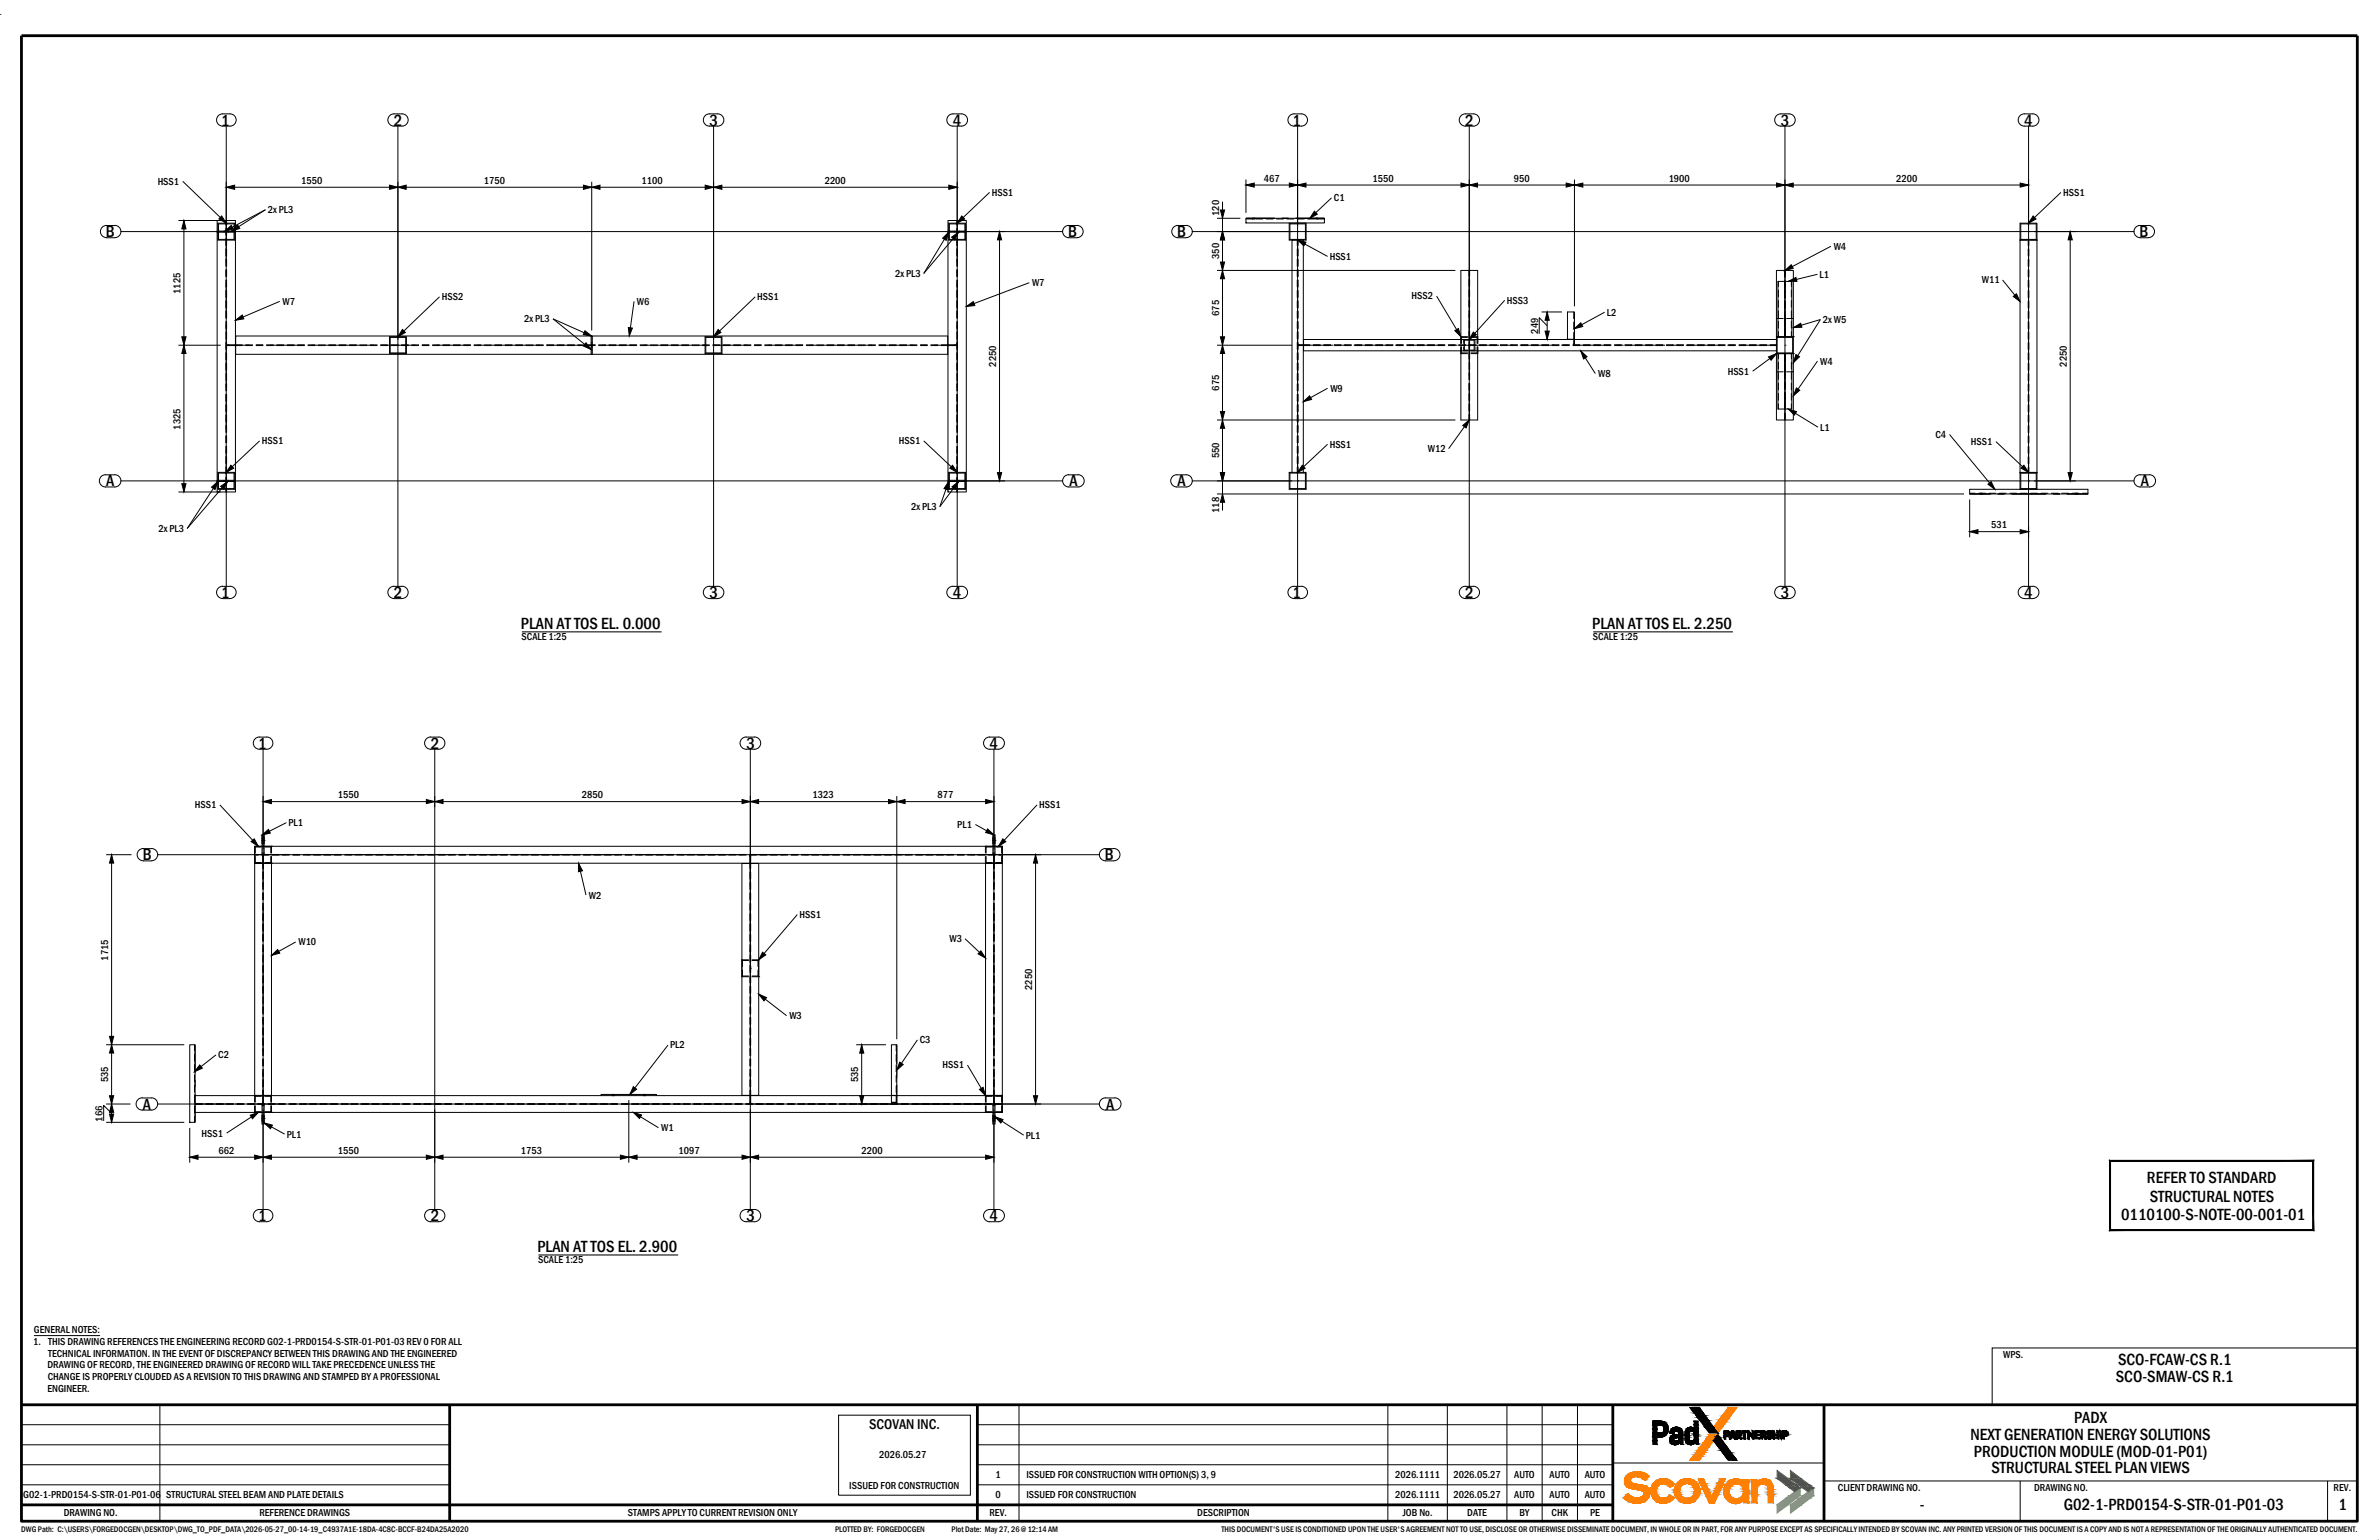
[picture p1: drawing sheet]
<svg xmlns="http://www.w3.org/2000/svg" width="864mm" height="559mm" viewBox="0 0 864 559" stroke-linecap="round" stroke-linejoin="round" font-family="sans-serif">
<defs><g id="words">
<g font-size="6">
<text x="80.3" y="45.6">1</text>
<text x="143" y="45.6">2</text>
<text x="257.6" y="45.6">3</text>
<text x="345.9" y="45.6">4</text>
<text x="469.2" y="45.6">1</text>
<text x="531.9" y="45.6">2</text>
<text x="646.5" y="45.6">3</text>
<text x="734.8" y="45.6">4</text>
<text x="38.4" y="86.1">B</text>
<text x="387.8" y="86.1">B</text>
<text x="427.4" y="86.1">B</text>
<text x="776.7" y="86.1">B</text>
<text x="38.5" y="176.5">A</text>
<text x="388.2" y="176.5">A</text>
<text x="427.4" y="176.5">A</text>
<text x="777.1" y="176.5">A</text>
<text x="80.3" y="217">1</text>
<text x="143" y="217">2</text>
<text x="257.6" y="217">3</text>
<text x="345.9" y="217">4</text>
<text x="469.2" y="217">1</text>
<text x="531.9" y="217">2</text>
<text x="646.5" y="217">3</text>
<text x="734.8" y="217">4</text>
<text x="189.1" y="228.3">PLAN AT TOS EL. 0.000</text>
<text x="578" y="228.3">PLAN AT TOS EL. 2.250</text>
<text x="93.7" y="271.7">1</text>
<text x="156.3" y="271.7">2</text>
<text x="270.9" y="271.7">3</text>
<text x="359.2" y="271.7">4</text>
<text x="51.8" y="312.2">B</text>
<text x="401.1" y="312.2">B</text>
<text x="51.8" y="402.6">A</text>
<text x="401.5" y="402.6">A</text>
<text x="779.4" y="429.3">REFER TO STANDARD</text>
<text x="780.4" y="436.1">STRUCTURAL NOTES</text>
<text x="93.7" y="443.1">1</text>
<text x="156.3" y="443.1">2</text>
<text x="270.9" y="443.1">3</text>
<text x="359.2" y="443.1">4</text>
<text x="770" y="442.7">0110100-S-NOTE-00-001-01</text>
<text x="195.1" y="454.4">PLAN AT TOS EL. 2.900</text>
<text x="768.9" y="495.4">SCO-FCAW-CS R.1</text>
<text x="768.1" y="501.4">SCO-SMAW-CS R.1</text>
<text x="752.9" y="516.5">PADX</text>
<text x="715.3" y="522.6">NEXT GENERATION ENERGY SOLUTIONS</text>
<text x="716.6" y="528.6">PRODUCTION MODULE (MOD-01-P01)</text>
<text x="722.9" y="534.6">STRUCTURAL STEEL PLAN VIEWS</text>
<text x="696.9" y="548">-</text>
<text x="749.2" y="548">G02-1-PRD0154-S-STR-01-P01-03</text>
<text x="848.9" y="548">1</text>
</g>
<text font-size="5.3" x="315.5" y="518.7">SCOVAN INC.</text>
<g font-size="3.8">
<text x="458.8" y="65.9">467</text>
<text x="498.2" y="65.9">1550</text>
<text x="549.6" y="65.9">950</text>
<text x="605.7" y="65.9">1900</text>
<text x="688.3" y="65.9">2200</text>
<text x="57.2" y="67.1">HSS1</text>
<text x="109.3" y="66.7">1550</text>
<text x="175.6" y="66.7">1750</text>
<text x="232.9" y="66.7">1100</text>
<text x="299.4" y="66.7">2200</text>
<text x="360" y="71.1">HSS1</text>
<text x="748.9" y="71.1">HSS1</text>
<text x="97.2" y="77.4">2x PL3</text>
<text x="484.2" y="73.1">C1</text>
<text x="442.5" y="78.4" transform="rotate(-90 442.5 78.4)">120</text>
<text x="442.5" y="93.9" transform="rotate(-90 442.5 93.9)">350</text>
<text x="482.7" y="94.3">HSS1</text>
<text x="665.6" y="90.6">W4</text>
<text x="324.9" y="100.5">2x PL3</text>
<text x="660.5" y="100.8">L1</text>
<text x="65.5" y="106.6" transform="rotate(-90 65.5 106.6)">1125</text>
<text x="374.6" y="103.8">W7</text>
<text x="719.4" y="102.8">W11</text>
<text x="102.5" y="110.6">W7</text>
<text x="160.4" y="109">HSS2</text>
<text x="231.2" y="110.6">W6</text>
<text x="274.9" y="109">HSS1</text>
<text x="512.4" y="108.7">HSS2</text>
<text x="547" y="110.2">HSS3</text>
<text x="190.3" y="116.9">2x PL3</text>
<text x="442.5" y="114.6" transform="rotate(-90 442.5 114.6)">675</text>
<text x="583.3" y="114.6">L2</text>
<text x="661.7" y="117.2">2x W5</text>
<text x="558.4" y="121" transform="rotate(-90 558.4 121)">249</text>
<text x="361.6" y="133.1" transform="rotate(-90 361.6 133.1)">2250</text>
<text x="580.1" y="136.8">W8</text>
<text x="627.2" y="136">HSS1</text>
<text x="660.8" y="132.3">W4</text>
<text x="750.2" y="133.1" transform="rotate(-90 750.2 133.1)">2250</text>
<text x="442.5" y="141.7" transform="rotate(-90 442.5 141.7)">675</text>
<text x="482.9" y="142.2">W9</text>
<text x="65.5" y="155.9" transform="rotate(-90 65.5 155.9)">1325</text>
<text x="95" y="161.2">HSS1</text>
<text x="326.3" y="161.2">HSS1</text>
<text x="660.7" y="156.3">L1</text>
<text x="702.6" y="158.9">C4</text>
<text x="715.4" y="161.5">HSS1</text>
<text x="442.5" y="166.3" transform="rotate(-90 442.5 166.3)">550</text>
<text x="482.7" y="162.5">HSS1</text>
<text x="518.4" y="164.1">W12</text>
<text x="330.8" y="185.1">2x PL3</text>
<text x="442.5" y="186.1" transform="rotate(-90 442.5 186.1)">118</text>
<text x="722.8" y="191.7">531</text>
<text x="57.5" y="193">2x PL3</text>
<text x="189.4" y="232.3">SCALE 1:25</text>
<text x="578.3" y="232.3">SCALE 1:25</text>
<text x="70.7" y="293.3">HSS1</text>
<text x="122.6" y="289.6">1550</text>
<text x="211.2" y="289.6">2850</text>
<text x="295" y="289.6">1323</text>
<text x="340.3" y="289.6">877</text>
<text x="377.3" y="293.3">HSS1</text>
<text x="104.7" y="299.8">PL1</text>
<text x="347.5" y="300.4">PL1</text>
<text x="213.7" y="326.1">W2</text>
<text x="290.2" y="333.1">HSS1</text>
<text x="344.7" y="341.9">W3</text>
<text x="108.3" y="343">W10</text>
<text x="39.2" y="348.6" transform="rotate(-90 39.2 348.6)">1715</text>
<text x="374.7" y="359.2" transform="rotate(-90 374.7 359.2)">2250</text>
<text x="286.6" y="369.8">W3</text>
<text x="243.2" y="380.4">PL2</text>
<text x="333.9" y="378.6">C3</text>
<text x="79.2" y="384">C2</text>
<text x="342.1" y="387.7">HSS1</text>
<text x="39.2" y="392.7" transform="rotate(-90 39.2 392.7)">535</text>
<text x="311.6" y="392.7" transform="rotate(-90 311.6 392.7)">535</text>
<text x="37.3" y="407" transform="rotate(-90 37.3 407)">166</text>
<text x="73.2" y="412.4">HSS1</text>
<text x="104.1" y="412.8">PL1</text>
<text x="240" y="410.5">W1</text>
<text x="372.4" y="413.2">PL1</text>
<text x="79.3" y="418.6">662</text>
<text x="122.6" y="418.6">1550</text>
<text x="189.1" y="418.6">1753</text>
<text x="246.3" y="418.6">1097</text>
<text x="312.8" y="418.6">2200</text>
<text x="195.4" y="458.4">SCALE 1:25</text>
<text x="12.3" y="483.8">GENERAL NOTES:</text>
<text x="12" y="488.1">1. THIS DRAWING REFERENCES THE ENGINEERING RECORD G02-1-PRD0154-S-STR-01-P01-03 REV 0 FOR ALL</text>
<text x="17.2" y="496.5">DRAWING OF RECORD, THE ENGINEERED DRAWING OF RECORD WILL TAKE PRECEDENCE UNLESS THE</text>
<text x="17.5" y="492.3">TECHNICAL INFORMATION. IN THE EVENT OF DISCREPANCY BETWEEN THIS DRAWING AND THE ENGINEERED</text>
<text x="727.2" y="492.7">WPS.</text>
<text x="17.3" y="500.8">CHANGE IS PROPERLY CLOUDED AS A REVISION TO THIS DRAWING AND STAMPED BY A PROFESSIONAL</text>
<text x="17.2" y="505">ENGINEER.</text>
<text x="319.2" y="529">2026.05.27</text>
<text x="361.4" y="536.4">1</text>
<text x="372.6" y="536.4">ISSUED FOR CONSTRUCTION WITH OPTION(S) 3, 9</text>
<text x="506.4" y="536.4">2026.1111</text>
<text x="527.6" y="536.4">2026.05.27</text>
<text x="549.7" y="536.4">AUTO</text>
<text x="562.5" y="536.4">AUTO</text>
<text x="575.3" y="536.4">AUTO</text>
<text x="8.5" y="543.6">G02-1-PRD0154-S-STR-01-P01-06</text>
<text x="60.3" y="543.6">STRUCTURAL STEEL BEAM AND PLATE DETAILS</text>
<text x="308.3" y="540.3">ISSUED FOR CONSTRUCTION</text>
<text x="361.4" y="543.6">0</text>
<text x="372.6" y="543.6">ISSUED FOR CONSTRUCTION</text>
<text x="506.4" y="543.6">2026.1111</text>
<text x="527.6" y="543.6">2026.05.27</text>
<text x="549.7" y="543.6">AUTO</text>
<text x="562.5" y="543.6">AUTO</text>
<text x="575.3" y="543.6">AUTO</text>
<text x="667.2" y="541.1">CLIENT DRAWING NO.</text>
<text x="738.4" y="541.1">DRAWING NO.</text>
<text x="847.1" y="541.2">REV.</text>
<text x="23.1" y="550.2">DRAWING NO.</text>
<text x="94.1" y="550.2">REFERENCE DRAWINGS</text>
<text x="228" y="550.2">STAMPS APPLY TO CURRENT REVISION ONLY</text>
<text x="359.2" y="550.2">REV.</text>
<text x="434.6" y="550.2">DESCRIPTION</text>
<text x="509.2" y="550.2">JOB No.</text>
<text x="532.6" y="550.2">DATE</text>
<text x="551.6" y="550.2">BY</text>
<text x="563.2" y="550.2">CHK</text>
<text x="577.3" y="550.2">PE</text>
</g>
<g font-size="3">
<text x="7.7" y="555.9">DWG Path: C:\USERS\FORGEDOCGEN\DESKTOP\DWG_TO_PDF_DATA\2026-05-27_00-14-19_C4937A1E-18DA-4C8C-BCCF-B24DA25A2020</text>
<text x="303.1" y="555.9">PLOTTED BY: FORGEDOCGEN</text>
<text x="345.4" y="555.9">Plot Date: May 27, 26 @ 12:14 AM</text>
<text x="443.4" y="555.9">THIS DOCUMENT'S USE IS CONDITIONED UPON THE USER'S AGREEMENT NOT TO USE, DISCLOSE OR OTHERWISE DISSEMINATE DOCUMENT, IN WHOLE OR IN PART, FOR ANY PURPOSE EXCEPT AS SPECIFICALLY INTENDED BY SCOVAN INC. ANY PRINTED VERSION OF THIS DOCUMENT IS A COPY AND IS NOT A REPRESENTATION OF THE ORIGINALLY AUTHENTICATED DOCUMENT.</text>
</g>
</g></defs>
<!-- layer: Title Block -->
<g fill="none" stroke="#000" stroke-width=".36">
<path d="M855.7 489.1h-132.5v20.6M7.8 517h155.4M58 509.7v42.3M354.8 517h230.7M369.9 509.7v42.3M503.8 509.7v42.3M525.4 509.7v42.3M547 509.7v42.3M559.8 509.7v42.3M572.6 509.7v42.3M7.8 524.3h155.4M7.8 531.5h155.4"/>
<path d="M7.8 538.8h155.4M354.8 524.3h230.7M354.8 531.5h230.7M354.8 538.8h230.7M585.5 530.9h76.6M662.1 537.4h193.6M733.3 537.4v14.6M844.9 537.4v14.6"/>
</g>
<!-- layer: 0 -->
<g fill="none" stroke="#000" stroke-width=".36">
<path d="M0 5.2h.1M66.3 65.8l15.8 15.2M359.2 69.8l-11.7 11.2M483.4 71.8l-7.9 7.4M748.2 69.8l-11.8 11.2M81.6 83.9l14.8-7.8-12.3 7.8M344.4 84.2l-9.1 15 12.7-15M471 87.1l10.9 5.9M659.8 99.5l-10.6 2.6M664.6 89.4l-16.6 8.7M101.6 109.3l-16.1 6.9M159.6 107.7l-15.2 14.5"/>
<path d="M230.2 109.3l-1.8 12.6M274.2 107.7l-15.2 14.5M373.6 102.6l-22.8 8.6M521.5 107.4l8.8 14.8M546.2 109l-12.8 14.2M582.5 113.3l-11 6M651 118.9l9.8-2.9-9.8 15.6M726.9 101.6l6.4 7.8M214.8 122l-14.1-6.3 13.9 11.1M573.8 127.3l5.3 8.3M644.9 128.3l-8.7 6.4M659.8 131l-8.8 12.6"/>
<path d="M94.2 160l-12.1 11.4M335.3 160l12.2 11.4M481.9 140.9l-8.8 4.9M533.4 152.4l-7.5 10.4M649.2 148.4l10.8 6.6M707.7 157.6l16.5 19.9M79.1 174.7l-11.2 17.1 14.7-17.1M344.4 174.7l-3.2 9.2 6.8-9.2M481.9 161.2l-10.9 10.2M724.5 160.2l11.9 11.2M79.8 292.1l14 15M104 298.5l-8.9 4.5"/>
<path d="M354.1 299.2l6.7 3.7M376.5 292.1l-14 15M210 313.2l2.7 11.6M289.4 331.9l-14 16.4M107.4 341.8l-8.8 4.9M350.3 340.6l7.5 7M242.5 379.2l-13.9 17.9M275.4 360.7l10.1 7.9M333 377.3l-7.5 11M78.4 382.8l-7.8 6.1M351.2 386.5l6.6 11.1M93.8 403.6l-11.5 7.5"/>
<path d="M95.9 407.5l7.4 4M229.9 403.6l9.1 5.6M361.2 405.2l10.4 6.7M863.5 558.8h.1"/>
</g>
<g fill="#000" stroke="#000" stroke-width=".36">
<path d="M477.1 76.6l1.1 1.1-2.7 1.5zM81.6 83.9l2.3-2.1 .8 1.3zM80.5 78.4l1.6 2.6-2.6-1.6zM86.2 81.6l.8 1.3-2.9 1zM344.4 84.2l-.9 3-1.3-.8zM349.1 78.4l1.1 1.1-2.7 1.5zM345.4 86.1l2.6-1.9-1.4 2.8zM471 87.1l3.1 .8-.8 1.3zM648 98.1l2.2-2 .8 1.3zM738 78.4l1.1 1.1-2.7 1.5zM85.5 116.2l2.4-1.9 .6 1.4zM350.8 111.2l2.5-1.8 .6 1.5z"/>
<path d="M571.5 119.3l2.3-2.2 .7 1.4zM649.2 102.1l2.7-1.4 .4 1.4zM651 118.9l2.7-1.6 .4 1.4zM730.8 107.6l1.2-1 1.3 2.8zM146.1 119.5l1.1 1.2-2.8 1.5zM212.7 124.4l1.9 2.4-2.8-1.2zM212.3 120l2.5 2-3-.6zM228.1 118.8l1.5 .2-1.2 2.9zM260.7 119.5l1 1.2-2.7 1.5zM528.1 120l1.3-.8 .9 3zM534.8 120.5l1.1 1-2.5 1.7zM573.8 127.3l2.3 2.2-1.3 .8z"/>
<path d="M642 129.5l2.9-1.2-2 2.4zM651.9 128.7l1.3 .8-2.2 2.1zM473.1 145.8l2.3-2.2 .7 1.3zM531 154.4l2.4-2-1.2 2.9zM649.2 148.4l2.9 1-.7 1.2zM652.1 140.8l1.2 .8-2.3 2zM76.8 176.8l2.3-2.1-1 2.9zM83.8 168.8l1 1.1-2.7 1.5zM80.1 176.5l2.5-1.8-1.4 2.8zM344.4 174.7l-.3 3.1-1.4-.5zM345.8 168.8l1.7 2.6-2.7-1.5zM345.6 176.7l2.4-2-1.2 2.8z"/>
<path d="M472.7 168.8l1.1 1.1-2.8 1.5zM721.7 175.7l1.1-.9 1.4 2.7zM734.7 168.8l1.7 2.6-2.7-1.5zM91.1 305.4l1.2-1 1.5 2.7zM95.1 303l2.4-2.1 .6 1.4zM210 313.2l1.5 2.8-1.5 .3zM358.5 300.8l2.3 2.1-3-.8zM364 304.4l1.1 1-2.6 1.7zM98.6 346.7l2.2-2.1 .8 1.3zM276.8 345.5l1.2 1-2.6 1.8zM356.1 345l1.7 2.6-2.8-1.5zM275.4 360.7l2.9 1.3-1 1.2z"/>
<path d="M72.5 386.4l.9 1.2-2.8 1.3zM229.9 394.3l1.2 .9-2.5 1.9zM326.6 385.4l1.3 .8-2.4 2.1zM355.6 395.3l1.3-.8 .9 3.1zM90.8 404.7l3-1.1-2.1 2.3zM95.9 407.5l3 .8-.7 1.3zM229.9 403.6l3 1-.8 1.2zM361.2 405.2l2.9 1-.8 1.3zM600 515.7h.5zM602.4 517.2h3zM602.9 517.2h2.5zM603.2 517.2h2.2z"/>
<path d="M608.4 517.9h.2zM613.5 510.8h3.4zM613.7 510.8h3.2zM613.6 517.9h.4zM614.2 510.8h2.7zM615 515.7h.7zM606.2 520.1h1.5zM607.7 524.2h.8zM608.8 522.9h2.1zM609.4 520.6h1.5zM625.9 522.1h.3zM627.9 522.1h.2z"/>
<path d="M634.4 522.1h.3zM641.6 521.2h.3zM642.1 522.1h.5zM642.7 520.1h.5z"/>
<path d="M600 515.7h1.7zM600 515.7h1.7z"/>
<path d="M600 517.2l1.5 1.3v-1.3zM600 517.2l1.5 1.3h-1.5z"/>
<path d="M600 518.5l1.5 1.4v-1.4zM600 518.5l1.5 1.4h-1.5z"/>
<path d="M600 519.9h1.5zM600 519.9h1.5z"/>
<path d="M600 515.7h2.2zM600 515.7h2.2z"/>
<path d="M600 515.7h2.6zM600 515.7h2.6z"/>
<path d="M600 515.7h2.9zM600 515.7h2.9z"/>
<path d="M600 515.7h3.2zM600 515.7h3.2z"/>
<path d="M600 515.7h3.3zM600 515.7h3.3z"/>
<path d="M600 515.7h3.5zM600 515.7h3.5z"/>
<path d="M600 515.7l3.6 .1zM600 515.7l3.6 .1z"/>
<path d="M600 515.8l3.9 .1zM600 515.8l3.9 .1z"/>
<path d="M600 515.9l4.3 .1zM600 515.9l4.3 .1z"/>
<path d="M604 518.1h1.5zM604 518.1h1.5z"/>
<path d="M600 516l4.7 .3-.4-.3zM600 516l4.7 .3h-4.7z"/>
<path d="M600 516.3l5 .3-.3-.3zM600 516.3l5 .3h-5z"/>
<path d="M600 516.6l5.3 .5-.3-.5zM600 516.6l5.3 .5h-5.3z"/>
<path d="M600 517.1l5.3 .1zM600 517.1l5.3 .1z"/>
<path d="M601.5 517.2h3.9zM601.5 517.2h3.9zM602.4 517.2h3z"/>
<path d="M603.3 519.9h2zM602.4 519.9h2.9z"/>
<path d="M602.4 519.9h2.9zM601.5 519.9h3.8z"/>
<path d="M600 519.9l5.2 .2 .1-.2zM600 519.9l5.2 .2h-5.2z"/>
<path d="M602.7 517.2h2.7zM602.7 517.2h2.7zM602.9 517.2h2.5z"/>
<path d="M603.1 517.2h2.3zM603.1 517.2h2.3zM603.2 517.2h2.2z"/>
<path d="M603.3 517.2l2.1 .1zM603.3 517.2l2.1 .1z"/>
<path d="M603.4 517.3l2 .1zM603.4 517.3l2 .1z"/>
<path d="M603.5 519.8h1.9zM603.3 519.9h2z"/>
<path d="M603.6 517.4l1.9 .1zM603.6 517.4l1.9 .1zM603.8 517.5h1.7zM603.8 517.5h1.7z"/>
<path d="M603.7 519.7h1.7zM603.5 519.8h1.9z"/>
<path d="M603.8 517.5l1.7 .2v-.2zM603.8 517.5l1.7 .2h-1.6z"/>
<path d="M603.9 517.7l1.6 .1zM603.9 517.7l1.6 .1z"/>
<path d="M603.9 519.3l1.6 .3v-.3zM603.9 519.3l1.6 .3h-1.7z"/>
<path d="M603.8 519.6h1.7zM603.8 519.6h1.7z"/>
<path d="M603.8 519.6h1.7zM603.8 519.6l1.6 .1h-1.7z"/>
<path d="M604 517.8l1.5 .1zM604 517.8l1.5 .1z"/>
<path d="M604 517.9l1.5 .2zM604 517.9l1.5 .2z"/>
<path d="M604 518.1l1.5 .1zM604 518.1l1.5 .1z"/>
<path d="M604 518.2l1.5 .1zM604 518.2l1.5 .1z"/>
<path d="M604 518.3l1.5 .2v-.2zM604 518.3l1.5 .2h-1.5zM604 518.5h1.5zM604 518.5h1.5z"/>
<path d="M604 518.5l1.5 .3v-.3zM604 518.5l1.5 .3h-1.5z"/>
<path d="M604 518.8l1.5 .1zM604 518.8l1.5 .1z"/>
<path d="M604 518.9l1.5 .1zM604 518.9l1.5 .1z"/>
<path d="M604 519h1.5zM604 519h1.5z"/>
<path d="M604 519l1.5 .1zM604 519l1.5 .1z"/>
<path d="M604 519.1l1.5 .2zM604 519.1l1.5 .2z"/>
<path d="M604 519.3h1.5zM604 519.3h1.5z"/>
<path d="M606.2 519.9h1.5zM606.2 519.9h1.5z"/>
<path d="M606.2 520h1.5zM606.2 520h1.5z"/>
<path d="M606.2 519.7l1.5 .2zM606.2 519.7l1.5 .2z"/>
<path d="M606.2 519.9h1.5zM606.2 519.9l1.5 .1z"/>
<path d="M606.2 519.6h1.6zM606.2 519.6h1.7z"/>
<path d="M606.2 519.6h1.6zM606.2 519.6l1.5 .1z"/>
<path d="M606.3 519.4h1.7zM606.3 519.4l1.6 .2z"/>
<path d="M606.3 519.3h1.9zM606.3 519.3h2z"/>
<path d="M606.3 519.3h1.9zM606.3 519.3l1.7 .1z"/>
<path d="M606.3 519.3h2zM606.3 519.3h2.2z"/>
<path d="M608.4 517.9h.5zM608.2 517.9h.7z"/>
<path d="M608.2 517.9h.7zM608.1 517.9h.8z"/>
<path d="M608.1 517.9h1.2zM607.8 517.9h1.5z"/>
<path d="M607.8 517.9l1.5 .1zM607.7 518h1.6z"/>
<path d="M607.7 518l1.9 .1zM607.5 518.1h2.1z"/>
<path d="M607.5 518.1l2.4 .1zM607.2 518.2h2.7zM607.2 518.2h2.7zM607.2 518.2h2.7z"/>
<path d="M607.2 518.2l2.9 .2zM606.9 518.4h3.2z"/>
<path d="M606.9 518.4l3.4 .1zM606.7 518.5h3.6z"/>
<path d="M606.7 518.5l3.6 .1zM606.7 518.5l3.6 .1z"/>
<path d="M606.7 518.6l3.8 .2-.2-.2zM606.7 518.6l3.8 .2h-3.9z"/>
<path d="M606.6 518.8l4 .2zM606.6 518.8l4 .2h-4.2z"/>
<path d="M606.4 519l4.3 .1zM606.4 519l4.3 .1z"/>
<path d="M606.4 519.1l4.3 .2v-.2zM606.4 519.1l4.3 .2h-4.4z"/>
<path d="M608.5 519.3h2.2zM608.5 519.3h2.2z"/>
<path d="M608.7 519.3l2 .1zM608.7 519.3l2 .1z"/>
<path d="M608.9 519.4h1.9zM608.9 519.4h1.9z"/>
<path d="M609 519.4l1.8 .1zM609 519.4l1.8 .1z"/>
<path d="M609.1 519.5l1.7 .1zM609.1 519.5l1.7 .1z"/>
<path d="M609.3 519.6l1.5 .1zM609.3 519.6l1.5 .1z"/>
<path d="M609.3 519.7l1.5 .1zM609.3 519.7l1.5 .1z"/>
<path d="M609.3 519.8h1.5zM609.3 519.8h1.5z"/>
<path d="M609.3 519.8l1.5 .1zM609.3 519.8l1.5 .1z"/>
<path d="M609.3 519.9l1.5 .1zM609.3 519.9l1.5 .1z"/>
<path d="M609.3 520l1.5 .1zM609.3 520l1.5 .1z"/>
<path d="M611.7 519.9l1.5 .1zM611.7 519.9l1.5 .1z"/>
<path d="M611.7 520l1.5 .2v-.2zM611.7 520l1.5 .2h-1.5z"/>
<path d="M611.7 519.8h1.5zM611.7 519.8l1.5 .1z"/>
<path d="M611.7 519.7h1.6zM611.7 519.7l1.5 .1z"/>
<path d="M611.8 519.6h1.6zM611.8 519.6l1.5 .1z"/>
<path d="M611.8 519.5h1.6zM611.8 519.5l1.6 .1z"/>
<path d="M611.8 519.4h1.7zM611.8 519.4l1.6 .1z"/>
<path d="M611.8 519.4h1.9zM611.8 519.4h1.7z"/>
<path d="M611.8 519.3h2zM611.8 519.3h2.2z"/>
<path d="M611.8 519.3h2zM611.8 519.3l1.9 .1z"/>
<path d="M613.6 517.9h.4zM613.5 517.9h.5z"/>
<path d="M613.5 517.9h.8zM613.2 517.9h1.1z"/>
<path d="M613.2 517.9h1.1zM613.2 517.9h1.1z"/>
<path d="M613.2 517.9l1.4 .2zM612.9 518.1h1.7z"/>
<path d="M612.9 518.1h1.7zM612.8 518.1h1.8z"/>
<path d="M612.8 518.1l2 .1zM612.6 518.2h2.2z"/>
<path d="M612.6 518.2h2.3zM612.5 518.2h2.4z"/>
<path d="M612.5 518.2l2.5 .1zM612.4 518.3h2.6z"/>
<path d="M615 515.7h1.5zM615 515.7h1.5z"/>
<path d="M615 515.7l1.5 1.3v-1.3zM615 515.7l1.5 1.3h-1.5z"/>
<path d="M615 517l1.5 1.2v-1.2zM615 517l1.5 1.2h-1.5z"/>
<path d="M615 518.2l1.5 .1zM615 518.2l1.5 .1z"/>
<path d="M612.4 518.3l4.1 .1zM612.4 518.3l4.1 .1z"/>
<path d="M612.4 518.4l4.1 .2v-.2zM612.4 518.4l4.1 .2h-4.4z"/>
<path d="M612.1 518.6l4.4 .2v-.2zM612.1 518.6l4.4 .2h-4.5z"/>
<path d="M612 518.8l4.5 .3v-.3zM612 518.8l4.5 .3h-4.7z"/>
<path d="M611.8 519.1l4.7 .2v-.2zM611.8 519.1l4.7 .2h-4.7z"/>
<path d="M614 519.3h2.5zM614 519.3h2.5z"/>
<path d="M614.1 519.3h2.4zM614.1 519.3h2.4z"/>
<path d="M614.4 519.3l2.1 .1zM614.4 519.3l2.1 .1z"/>
<path d="M614.6 519.4h1.9zM614.6 519.4h1.9z"/>
<path d="M614.7 519.4l1.8 .2zM614.7 519.4l1.8 .2z"/>
<path d="M614.8 519.6l1.7 .1zM614.8 519.6l1.7 .1z"/>
<path d="M614.9 519.7l1.6 .2zM614.9 519.7l1.6 .2z"/>
<path d="M614.9 519.9h1.6zM614.9 519.9h1.6z"/>
<path d="M615 519.9l1.5 .1zM615 519.9l1.5 .1z"/>
<path d="M615.2 510.7h1.7zM614.5 510.7h2.4z"/>
<path d="M614.5 510.7l2.4 .1zM614.2 510.8h2.7zM614 510.8h2.9z"/>
<path d="M614 510.8h2.9zM613.7 510.8h3.2zM613.6 510.8h3.3z"/>
<path d="M613.6 510.8h3.3zM613.5 510.8h3.4zM613.5 510.8h3.4z"/>
<path d="M613.5 510.8h3.4zM613.5 510.8h3.4z"/>
<path d="M613.5 510.8h3.5zM613.5 510.8h3.5z"/>
<path d="M613.6 510.8l3.5 .2zM613.6 510.8l3.5 .2z"/>
<path d="M613.7 511l3.5 .1zM613.7 511l3.5 .1z"/>
<path d="M613.8 511.1l3.5 .2zM613.8 511.1l3.5 .2z"/>
<path d="M613.9 511.3l3.6 .3-.2-.3zM613.9 511.3l3.6 .3h-3.4z"/>
<path d="M614.1 511.6l3.8 .5-.4-.5zM614.1 511.6l3.8 .5h-3.4z"/>
<path d="M614.5 512.1l3.9 .7-.5-.7zM614.5 512.1l3.9 .7h-3.3z"/>
<path d="M615.1 512.8l3.9 .8-.6-.8zM615.1 512.8l3.9 .8h-3.3z"/>
<path d="M615.7 513.6l3.8 .7-.5-.7zM615.7 513.6l3.8 .7h-3.3z"/>
<path d="M616.2 514.3l3.4 .1zM616.2 514.3l3.4 .1z"/>
<path d="M616.3 514.4l4 1-.7-1zM616.3 514.4l4 1h-3.3z"/>
<path d="M617 515.4l5.1 2.5-1.8-2.5zM617 515.4l5.1 2.5h-3.2z"/>
<path d="M618.9 517.9l4.7 2.1-1.5-2.1zM618.9 517.9l4.7 2.1h-3.1z"/>
<path d="M625.9 519.7l.5 .4v-.4zM625.9 519.7l.5 .4h-.5z"/>
<path d="M625.9 519.2h.8zM625.9 519.2h.8z"/>
<path d="M625.9 519.2h1zM625.9 519.2h1z"/>
<path d="M625.9 519.2h1.2zM625.9 519.2h1.2z"/>
<path d="M625.9 519.2h1.4zM625.9 519.2h1.4z"/>
<path d="M625.9 519.2l1.6 .1zM625.9 519.2l1.6 .1z"/>
<path d="M625.9 519.3l1.8 .3-.2-.3zM625.9 519.3l1.8 .3h-1.8z"/>
<path d="M625.9 519.6l1.9 .1zM625.9 519.6l1.9 .1z"/>
<path d="M627.1 519.7l.7 .1zM627.1 519.7l.7 .1z"/>
<path d="M627.2 519.8l.6 .1zM627.2 519.8l.6 .1z"/>
<path d="M627.3 519.9h.5zM627.3 519.9h.5z"/>
<path d="M627.3 519.9l.5 .2v-.2zM627.3 519.9l.5 .2h-.5z"/>
<path d="M628.4 519.9l.5 .1zM628.4 519.9l.5 .1z"/>
<path d="M628.6 519.2h.4zM628.6 519.2h.4z"/>
<path d="M628.4 519.9h.6zM628.4 519.9h.5z"/>
<path d="M628.6 519.2h.8zM628.6 519.2h.8z"/>
<path d="M628.6 519.2l.8 .1zM628.6 519.2l.8 .1z"/>
<path d="M628.6 519.3h.8zM628.6 519.3h.8z"/>
<path d="M628.6 519.3l.8 .1zM628.6 519.3l.8 .1z"/>
<path d="M628.6 519.4l.9 .3-.1-.3zM628.6 519.4l.9 .3h-1z"/>
<path d="M628.5 519.7l1 .2zM628.5 519.7l1 .2z"/>
<path d="M629 519.9h.6zM629 519.9h.6z"/>
<path d="M629 519.9l.6 .1zM629 519.9l.6 .1z"/>
<path d="M630.3 519.7l.5 .4v-.4zM630.3 519.7l.5 .4h-.5z"/>
<path d="M630.3 519.2h.6zM630.3 519.2h.6z"/>
<path d="M630.3 519.2h1.3zM630.3 519.2h1.3z"/>
<path d="M630.3 519.2h1.5zM630.3 519.2h1.5z"/>
<path d="M630.3 519.2l1.7 .2zM630.3 519.2l1.7 .2z"/>
<path d="M630.3 519.4l1.9 .2-.2-.2zM630.3 519.4l1.9 .2h-1.9z"/>
<path d="M630.3 519.6l1.9 .1zM630.3 519.6l1.9 .1z"/>
<path d="M631.1 519.7h1.1zM631.1 519.7h1.1z"/>
<path d="M631.4 519.7h.8zM631.4 519.7h.8z"/>
<path d="M631.4 519.7h.8zM631.4 519.7h.8z"/>
<path d="M631.6 519.7l.6 .1zM631.6 519.7l.6 .1z"/>
<path d="M631.6 519.8l.6 .1zM631.6 519.8l.6 .1z"/>
<path d="M631.7 519.9h.5zM631.7 519.9h.5z"/>
<path d="M631.7 519.9l.5 .2v-.2zM631.7 519.9l.5 .2h-.5z"/>
<path d="M633 519.7l.6 1.2v-1.2zM633 519.7l.6 1.2h-.6z"/>
<path d="M632.7 519.7h1.2zM632.7 519.7h.9zM633 519.7h.6zM633 519.7h.6z"/>
<path d="M632.3 519.2l2 .2v-.2zM632.3 519.2l2 .2h-2z"/>
<path d="M632.3 519.4l2 .3v-.3zM632.3 519.4l2 .3h-2z"/>
<path d="M632.3 519.7h2zM632.3 519.7h1.6zM632.7 519.7h1.2zM632.7 519.7h1.2z"/>
<path d="M634.4 519.2h.3zM634.4 519.2h.3z"/>
<path d="M634.4 519.2h.6zM634.4 519.2h.6z"/>
<path d="M634.4 519.2l1.1 .9-.5-.9zM634.4 519.2l1.1 .9h-1.1z"/>
<path d="M636.1 519.2l.5 .9v-.9zM636.1 519.2l.5 .9h-.5z"/>
<path d="M637 519.7l.6 .3v-.3zM637 519.7l.6 .3h-.6z"/>
<path d="M637 519.2l1.9 .2v-.2zM637 519.2l1.9 .2h-1.9z"/>
<path d="M637 519.4l1.9 .3v-.3zM637 519.4l1.9 .3h-1.9z"/>
<path d="M639.2 519.7h1.9zM639.2 519.7h1.9z"/>
<path d="M639.2 519.7l.5 .4v-.4zM639.2 519.7l.5 .4h-.5z"/>
<path d="M639.2 519.2h.7zM639.2 519.2h.7z"/>
<path d="M639.2 519.2h1.3zM639.2 519.2h1.3z"/>
<path d="M639.2 519.2l1.5 .1zM639.2 519.2l1.5 .1z"/>
<path d="M640.5 519.9h.6zM640.5 519.9h.6z"/>
<path d="M639.2 519.3l1.7 .1zM639.2 519.3l1.7 .1z"/>
<path d="M639.2 519.4l1.9 .3-.2-.3zM639.2 519.4l1.9 .3h-1.9z"/>
<path d="M640 519.7h1.1zM640 519.7h1.1z"/>
<path d="M640.3 519.7h.8zM640.3 519.7h.8z"/>
<path d="M640.4 519.7l.7 .1zM640.4 519.7l.7 .1z"/>
<path d="M640.5 519.8l.6 .1zM640.5 519.8l.6 .1z"/>
<path d="M640.5 519.9h.6zM640.5 519.9h.6z"/>
<path d="M640.6 519.9l.5 .2zM640.6 519.9l.5 .2z"/>
<path d="M641.4 519.9l.6 .1zM641.4 519.9l.6 .1z"/>
<path d="M641.4 520l.6 .1zM641.4 520l.6 .1z"/>
<path d="M641.5 519.8h.5zM641.5 519.8l.5 .1z"/>
<path d="M641.5 519.7h.6zM641.5 519.7l.5 .1z"/>
<path d="M641.5 519.6h.7zM641.5 519.6h.8z"/>
<path d="M641.5 519.6h.7zM641.5 519.6l.6 .1z"/>
<path d="M641.5 519.6h.8zM641.5 519.6h.9z"/>
<path d="M642.2 519.1h.3zM642.2 519.1h.3zM642.2 519.1h.3z"/>
<path d="M642.2 519.1h.5zM642.1 519.1h.6zM642.1 519.1h.6zM642.1 519.1h.6z"/>
<path d="M642.1 519.1l.7 .1zM641.9 519.2h.9z"/>
<path d="M641.9 519.2h.9zM641.9 519.2h.9z"/>
<path d="M641.9 519.2l1.1 .1zM641.7 519.3h1.3z"/>
<path d="M641.7 519.3h1.3zM641.7 519.3h1.3z"/>
<path d="M641.7 519.3l1.5 .2zM641.7 519.3l1.5 .2z"/>
<path d="M641.6 519.5l1.6 .1zM641.6 519.5l1.6 .1z"/>
<path d="M641.5 519.6h1.8zM641.5 519.6h1.8z"/>
<path d="M642.4 519.6h.9zM642.4 519.6h.9z"/>
<path d="M642.4 519.6h.9zM642.4 519.6h.9z"/>
<path d="M642.5 519.6l.8 .1zM642.5 519.6l.8 .1z"/>
<path d="M642.6 519.7h.7zM642.6 519.7h.7z"/>
<path d="M642.6 519.7l.7 .2zM642.6 519.7l.7 .2z"/>
<path d="M642.7 519.9h.6zM642.7 519.9h.6z"/>
<path d="M642.7 519.9l.6 .1zM642.7 519.9l.6 .1z"/>
<path d="M643.6 519.2l.6 .6v-.6zM643.6 519.2l.6 .6h-.6z"/>
<path d="M643.6 519.8l.6 .6v-.6zM643.6 519.8l.6 .6h-.6z"/>
<path d="M645.1 519.2l.5 .6v-.6zM645.1 519.2l.5 .6h-.5z"/>
<path d="M645.1 519.8l.5 .6v-.6zM645.1 519.8l.5 .6h-.5z"/>
<path d="M646.1 519.2l.5 1.5v-1.5zM646.1 519.2l.5 1.5h-.5z"/>
<path d="M647.1 519.2h.6zM647.1 519.2h.6z"/>
<path d="M647.1 519.7l.5 .4v-.4zM647.1 519.7l.5 .4h-.5z"/>
<path d="M647.1 519.2h1.3zM647.1 519.2h1.3z"/>
<path d="M647.1 519.2l1.4 .1zM647.1 519.2l1.4 .1z"/>
<path d="M647.1 519.3l1.7 .1zM647.1 519.3l1.7 .1z"/>
<path d="M647.1 519.4l1.9 .2-.2-.2zM647.1 519.4l1.9 .2h-1.9z"/>
<path d="M647.1 519.6l1.9 .1zM647.1 519.6l1.9 .1z"/>
<path d="M647.6 519.7h1.4zM647.6 519.7h1.4z"/>
<path d="M648 519.7h1zM648 519.7h1z"/>
<path d="M648.1 519.7h.9zM648.1 519.7h.9z"/>
<path d="M648.2 519.7h.8zM648.2 519.7h.8z"/>
<path d="M648.3 519.7l.7 .1zM648.3 519.7l.7 .1z"/>
<path d="M648.4 519.8l.6 .1zM648.4 519.8l.6 .1z"/>
<path d="M648.5 519.9h.5zM648.5 519.9h.5z"/>
<path d="M648.5 519.9l.5 .1zM648.5 519.9l.5 .1z"/>
<path d="M600 521.4h1.5zM600 521.4h2.4z"/>
<path d="M600 521.4l1.5 1.3v-1.3zM600 521.4l1.5 1.3h-1.5z"/>
<path d="M600 522.7l1.5 1.4v-1.4zM600 522.7l1.5 1.4h-1.5z"/>
<path d="M600 521.4h2.4zM600 521.4h2.7z"/>
<path d="M600 521.4h2.7zM600 521.4h2.9z"/>
<path d="M600 521.4h2.9zM600 521.4h3.3z"/>
<path d="M600 521.3h3.6zM600 521.3l3.3 .1z"/>
<path d="M600 521.3h3.8zM600 521.3h3.6z"/>
<path d="M600 521l3.8 .3 .6-.3zM600 521l3.8 .3h-3.8z"/>
<path d="M600 520.7l4.4 .3 .5-.3zM600 520.7l4.4 .3h-4.4z"/>
<path d="M600 520.1l4.9 .6 .3-.6zM600 520.1l4.9 .6h-4.9z"/>
<path d="M607.4 520.2h.3zM607.4 520.2h.3z"/>
<path d="M606.1 522.3l1.5 .1zM606.1 522.3l1.5 .1z"/>
<path d="M606.1 522.4h1.5zM606.1 522.4h1.5z"/>
<path d="M606.1 522.4l1.6 .2zM606.1 522.4l1.6 .2z"/>
<path d="M606.2 520l1.5 .1zM606.2 520l1.5 .1zM606.2 520.1h1.5z"/>
<path d="M606.3 520.1h1.4zM606.3 520.1h1.4z"/>
<path d="M606.4 520.1h1.3zM606.4 520.1h1.3z"/>
<path d="M606.6 520.1h1.1zM606.6 520.1h1.1z"/>
<path d="M606.9 520.1h.8zM606.9 520.1h.8z"/>
<path d="M607.2 520.1h.5zM607.2 520.1h.5z"/>
<path d="M607.3 520.1l.4 .1zM607.3 520.1l.4 .1z"/>
<path d="M606.1 522.1h1.6zM606.1 522.1h1.6z"/>
<path d="M606.1 522.1h1.6zM606.1 522.1l1.5 .2z"/>
<path d="M606.1 522.6l1.7 .1zM606.1 522.6l1.7 .1z"/>
<path d="M607.7 524.2h.5zM607.9 524.2h.3z"/>
<path d="M606.2 521.9h1.5zM606.2 521.9l1.5 .2z"/>
<path d="M606.2 521.8h1.6zM606.2 521.8l1.5 .1z"/>
<path d="M606.1 522.7h1.8zM606.1 522.7h1.8z"/>
<path d="M606.1 522.7l2 .1zM606.1 522.7l2 .1z"/>
<path d="M606.2 521.8h1.7zM606.2 521.8h1.6z"/>
<path d="M606.2 521.7h1.8zM606.2 521.7h1.9z"/>
<path d="M606.2 521.7h1.8zM606.2 521.7l1.7 .1z"/>
<path d="M606.2 522.8l2 .1zM606.2 522.8l2 .1z"/>
<path d="M606.2 521.7h2.1zM606.2 521.7h2.3z"/>
<path d="M606.2 521.7h2.1zM606.2 521.7h1.9z"/>
<path d="M606.2 521.7h2.3zM606.2 521.7h2.5z"/>
<path d="M606.2 522.9h2.3zM606.2 522.9h2.3z"/>
<path d="M607.6 524.2h.9zM607.6 524.2h.9z"/>
<path d="M607.5 524.2h1.2zM607.5 524.2h1z"/>
<path d="M607.2 524.1h1.7zM607.2 524.1l1.5 .1z"/>
<path d="M607 524h2.2zM607 524l1.9 .1z"/>
<path d="M606.8 523.9h2.5zM606.8 523.9l2.4 .1z"/>
<path d="M606.3 521.7h3.1zM606.2 521.7h2.5z"/>
<path d="M606.6 523.7l2.7 .2 .3-.2zM606.6 523.7l2.7 .2h-2.5z"/>
<path d="M606.6 523.6h3zM606.6 523.6l3 .1z"/>
<path d="M606.5 523.6h3.1zM606.5 523.6h3.1z"/>
<path d="M606.4 523.5h3.4zM606.4 523.5l3.2 .1z"/>
<path d="M609.3 520.1l1.6 .1zM609.3 520.1l1.6 .1z"/>
<path d="M609.3 520.2l1.6 .2v-.2zM609.3 520.2l1.6 .2h-1.5z"/>
<path d="M609.4 520.4l1.5 .2zM609.4 520.4l1.5 .2zM608.5 520.6h2.4z"/>
<path d="M608.5 520.6h2.4zM608.2 520.6h2.7z"/>
<path d="M608.2 520.6h2.7zM608 520.6h2.9z"/>
<path d="M608 520.6h2.9zM607.7 520.6h3.2z"/>
<path d="M607.7 520.6l3.2 .1zM607.4 520.7h3.5z"/>
<path d="M607.4 520.7h3.5zM607.2 520.7h3.7z"/>
<path d="M607.2 520.7l3.7 .1zM607.1 520.8h3.8z"/>
<path d="M607.1 520.8l3.8 .2v-.2zM606.7 521l.4-.2 3.8 .2z"/>
<path d="M606.7 521l4.2 .1zM606.7 521l4.2 .1z"/>
<path d="M606.6 521.1l4.3 .2zM606.6 521.1l4.3 .2z"/>
<path d="M606.5 521.3l4.4 .2v-.2zM606.5 521.3l4.4 .2h-4.6zM606.3 521.5h4.6zM606.3 521.5h4.6z"/>
<path d="M606.3 521.5l4.6 .2zM606.3 521.5l4.6 .2z"/>
<path d="M609.4 521.7l1.5 .3v-.3zM609.4 521.7l1.5 .3h-1.6z"/>
<path d="M609.3 522l1.6 .1zM609.3 522l1.6 .1z"/>
<path d="M609.3 522.1l1.6 .2v-.2zM609.3 522.1l1.6 .2h-1.6z"/>
<path d="M609.3 522.3l1.6 .1zM609.3 522.3l1.6 .1z"/>
<path d="M609.3 522.4l1.6 .1zM609.3 522.4l1.6 .1z"/>
<path d="M609.3 522.5l1.6 .2v-.2zM609.3 522.5l1.6 .2h-1.8z"/>
<path d="M609.1 522.7l1.8 .1zM608.9 522.8h2z"/>
<path d="M608.9 522.8l2 .1zM608.8 522.9h2.1zM608.6 522.9h2.3z"/>
<path d="M608.6 522.9h2.3zM608.5 522.9h2.4z"/>
<path d="M606.2 522.9h4.7zM606.2 522.9h4.7z"/>
<path d="M606.2 522.9l4.7 .5v-.5zM606.2 522.9l4.7 .5h-4.6z"/>
<path d="M606.3 523.4l4.6 .1zM606.3 523.4l4.6 .1z"/>
<path d="M609.8 523.5l1.1 .1zM609.8 523.5l1.1 .1z"/>
<path d="M609.8 523.6l1.1 .2v-.2zM609.8 523.6l1.1 .2h-1z"/>
<path d="M609.9 523.8l1 .3v-.3zM609.9 523.8l1 .3h-.7z"/>
<path d="M611.7 521.4h1.5zM611.7 521.4h1.5z"/>
<path d="M611.7 520.2l1.5 .3v-.3zM611.7 520.2l1.5 .3h-1.5z"/>
<path d="M611.7 520.5l1.5 .4v-.4zM611.7 520.5l1.5 .4h-1.5z"/>
<path d="M611.7 520.9l1.5 .1zM611.7 520.9l1.5 .1z"/>
<path d="M611.7 521l1.5 .4v-.4zM611.7 521l1.5 .4h-1.5z"/>
<path d="M611.7 521.4l1.5 .3v-.3zM611.7 521.4l1.5 .3h-1.5z"/>
<path d="M611.7 521.7l1.5 .1zM611.7 521.7l1.5 .1z"/>
<path d="M611.7 521.8l1.5 .2zM611.7 521.8l1.5 .2z"/>
<path d="M611.7 522l1.5 .1zM611.7 522l1.5 .1z"/>
<path d="M611.7 522.1l1.5 .1zM611.7 522.1l1.5 .1z"/>
<path d="M611.7 522.2l1.5 .2zM611.7 522.2l1.5 .2zM611.7 522.4h1.5zM611.7 522.4h1.5z"/>
<path d="M611.7 522.4l1.6 .1zM611.7 522.4l1.6 .1z"/>
<path d="M611.8 522.5l1.7 .1zM611.8 522.5l1.7 .1z"/>
<path d="M611.8 522.6l1.8 .1zM611.8 522.6l1.8 .1zM611.8 522.7h1.8zM611.8 522.7h1.8z"/>
<path d="M611.8 522.7l2 .1zM611.8 522.7l2 .1z"/>
<path d="M611.8 522.8h2.2zM611.8 522.8h2.2z"/>
<path d="M613.7 524.2h.3zM613.7 524.2h.2zM613.7 524.2h.2z"/>
<path d="M611.8 522.8h2.3zM611.8 522.8h2.3z"/>
<path d="M613.3 524.2h.9zM613.3 524.2h.7z"/>
<path d="M613 524.1h1.5zM613 524.1h1.5z"/>
<path d="M613 524.1h1.5zM613 524.1l1.2 .1zM613.3 524.2h.9zM613.3 524.2h.9z"/>
<path d="M612.7 524h2zM612.7 524h2z"/>
<path d="M612.7 524h2zM612.7 524l1.8 .1z"/>
<path d="M612.4 523.8h2.6zM612.4 523.8h2.6z"/>
<path d="M612.5 523.8h2.5zM612.5 523.8l2.2 .2z"/>
<path d="M612.2 523.6h3zM612.2 523.6h3z"/>
<path d="M612.2 523.6h3zM612.2 523.6l2.8 .2z"/>
<path d="M612.1 523.5h3.3zM612.1 523.5l3.1 .1z"/>
<path d="M615.8 524.1h.7zM616.1 524.1h.4zM615.8 524.1h.7z"/>
<path d="M615 520l1.5 .3v-.3zM615 520l1.5 .3h-1.5z"/>
<path d="M615 520.3l1.5 .3v-.3zM615 520.3l1.5 .3h-1.5z"/>
<path d="M615 520.6l1.5 .4v-.4zM615 520.6l1.5 .4h-1.5z"/>
<path d="M615 521l1.5 1.3v-1.3zM615 521l1.5 1.3h-1.5z"/>
<path d="M615 522.3l1.5 .1zM615 522.3l1.5 .1z"/>
<path d="M614.9 522.4l1.6 .2v-.2zM614.9 522.4l1.6 .2h-1.7z"/>
<path d="M614.8 522.6l1.7 .1zM614.6 522.7h1.9z"/>
<path d="M614.6 522.7l1.9 .1zM614.4 522.8h2.1z"/>
<path d="M614.4 522.8h2.1zM614.3 522.8h2.2z"/>
<path d="M614.3 522.8h2.2zM614.1 522.8h2.4z"/>
<path d="M611.8 522.8l4.7 .3v-.3zM611.8 522.8l4.7 .3h-4.6z"/>
<path d="M611.9 523.1l4.6 .2v-.2zM611.9 523.1l4.6 .2h-4.5z"/>
<path d="M612 523.3l4.5 .2zM612 523.3l4.5 .2z"/>
<path d="M615.4 523.5l1.1 .3v-.3zM615.4 523.5l1.1 .3h-.9z"/>
<path d="M615.6 523.8l.9 .3v-.3zM615.6 523.8l.9 .3h-.7z"/>
<path d="M623.6 520.6l.3 .4zM623.6 520.6l.3 .4h-.5z"/>
<path d="M623.4 521l.8 .3-.3-.3zM623.4 521l.8 .3h-1.1z"/>
<path d="M623.1 521.3l1.3 .3-.2-.3zM623.1 521.3l1.3 .3h-1.5z"/>
<path d="M622.9 521.6l1.6 .3-.1-.3zM622.9 521.6l1.6 .3h-1.8z"/>
<path d="M622.7 521.9l2 .2-.2-.2zM622.7 521.9l2 .2h-2.1z"/>
<path d="M622.6 522.1l2.2 .2zM622.6 522.1l2.2 .2h-2.4z"/>
<path d="M622.4 522.3l2.6 .2-.2-.2zM622.4 522.3l2.6 .2h-2.7z"/>
<path d="M622.3 522.5l2.8 .1zM622.1 522.6h3z"/>
<path d="M622.1 522.6l3.1 .1zM622.1 522.6l3.1 .1z"/>
<path d="M622.1 522.7l3.1 .1zM622.1 522.7l3.1 .1z"/>
<path d="M622 522.8h3.3zM622 522.8h3.3z"/>
<path d="M622.1 522.8l3.2 .1zM622.1 522.8l3.2 .1z"/>
<path d="M622.1 522.9l3.3 .2-.1-.2zM622.1 522.9l3.3 .2h-3.1z"/>
<path d="M622.3 523.1l3.4 .3-.3-.3zM622.3 523.1l3.4 .3h-3.2z"/>
<path d="M622.5 523.4l3.5 .4-.3-.4zM622.5 523.4l3.5 .4h-3.1z"/>
<path d="M622.9 523.8l3.5 .5-.4-.5zM622.9 523.8l3.5 .5h-3.2z"/>
<path d="M625.9 522.1h.3zM625.9 522.1h.5z"/>
<path d="M625.9 520.1l.5 .5v-.5zM625.9 520.1l.5 .5h-.5z"/>
<path d="M625.9 521.2h.5zM625.9 521.2h.9z"/>
<path d="M625.9 521.2l.5 .4v-.4zM625.9 521.2l.5 .4h-.5z"/>
<path d="M625.9 521.6l.5 .5v-.5zM625.9 521.6l.5 .5h-.5z"/>
<path d="M623.2 524.3l3.5 .4-.3-.4zM623.2 524.3l3.5 .4h-3.2z"/>
<path d="M623.5 524.7l3.4 .2-.2-.2zM623.5 524.7l3.4 .2h-3.2z"/>
<path d="M623.7 524.9l3.6 .6-.4-.6zM623.7 524.9l3.6 .6h-3.2z"/>
<path d="M625.9 521.1h1.2zM625.9 521.1l.9 .1z"/>
<path d="M625.9 521.1h1.4zM625.9 521.1h1.2z"/>
<path d="M624.1 525.5l3.2 .1zM624.1 525.5l3.2 .1z"/>
<path d="M624.2 525.6l3.7 .7-.6-.7zM624.2 525.6l3.7 .7h-3.2zM624.7 526.3h3.2zM624.7 526.3h3.2z"/>
<path d="M625.9 521h1.5zM625.9 521l1.4 .1z"/>
<path d="M625.9 520.9h1.7zM625.9 520.9l1.5 .1z"/>
<path d="M627.1 520.6h.7zM627 520.6h.8z"/>
<path d="M627 520.6h.8zM626.7 520.6h1.1z"/>
<path d="M626.7 520.6h1.1zM626.7 520.6h1.1z"/>
<path d="M625.9 520.6l1.9 .1zM625.9 520.6l1.9 .1z"/>
<path d="M625.9 520.7l1.7 .2 .2-.2zM625.9 520.7l1.7 .2h-1.7z"/>
<path d="M627.3 520.4h.5zM627.2 520.4h.6z"/>
<path d="M627.2 520.4h.6zM627.2 520.4l.6 .2z"/>
<path d="M627.3 520.1l.5 .2zM627.3 520.1l.5 .2z"/>
<path d="M627.3 520.3h.5zM627.3 520.3h.5z"/>
<path d="M627.3 520.3h.5zM627.3 520.3l.5 .1z"/>
<path d="M624.7 526.3l3.7 .8-.5-.8zM624.7 526.3l3.7 .8h-3.1z"/>
<path d="M628.1 521h.6zM628.1 521h.6z"/>
<path d="M627.9 522.1h.2zM627.9 522.1h.2z"/>
<path d="M627.8 522.1h.6zM627.8 522.1h.6z"/>
<path d="M627.8 522.1h.6zM627.8 522.1h.6z"/>
<path d="M627.8 522.1h.6zM627.8 522.1h.3z"/>
<path d="M627.8 521.9l.6 .1zM627.8 521.9l.6 .1z"/>
<path d="M627.8 522h.6zM627.8 522l.6 .1z"/>
<path d="M625.3 527.1l3.6 .7-.5-.7zM625.3 527.1l3.6 .7h-3.1z"/>
<path d="M627.9 521.6l.6 .1zM627.9 521.6l.6 .1z"/>
<path d="M627.9 521.7l.5 .2 .1-.2zM627.9 521.7l.5 .2h-.6z"/>
<path d="M628 521.5h.6zM628 521.5l.5 .1z"/>
<path d="M628.1 521h.6zM628.1 521h.6z"/>
<path d="M628.1 521l.7 .1zM628.1 521l.7 .1z"/>
<path d="M628.1 520.8h.6zM628.1 520.8l.6 .2z"/>
<path d="M628.2 520.7h.6zM628.2 520.7l.5 .1z"/>
<path d="M628.3 520.4l.5 .3v-.3zM628.3 520.4l.5 .3h-.6z"/>
<path d="M628.4 520.2l.4 .2 .1-.2zM628.4 520.2l.4 .2h-.5z"/>
<path d="M628.4 520h.5zM628.4 520l.5 .2z"/>
<path d="M625.8 527.8l3.6 .5-.5-.5zM625.8 527.8l3.6 .5h-3.2z"/>
<path d="M628.1 521.1h.9zM628.1 521.1h.9z"/>
<path d="M629.3 521h.6zM629.3 521h.6z"/>
<path d="M626.2 528.3l3.6 .5-.4-.5zM626.2 528.3l3.6 .5h-3.2z"/>
<path d="M629 520l.7 .4-.1-.4zM629 520l.7 .4h-.5z"/>
<path d="M629.2 520.4l.6 .2-.1-.2zM629.2 520.4l.6 .2h-.6z"/>
<path d="M629.2 520.6l.6 .2zM629.2 520.6l.6 .2h-.6z"/>
<path d="M626.6 528.8l3.3 .2zM626.6 528.8l3.3 .2z"/>
<path d="M629.2 520.8l.7 .2zM629.2 520.8l.7 .2z"/>
<path d="M629.3 521h.6zM629.3 521h.6z"/>
<path d="M629.3 521h.6zM629.2 521h.7z"/>
<path d="M629.2 521l.7 .1zM629 521.1h.9z"/>
<path d="M628.1 521.1l1.8 .1zM628.1 521.1l1.8 .1zM628.1 521.2h1.8zM628.1 521.2h1.8z"/>
<path d="M629.6 522.1h.3zM629.6 522.1h.5z"/>
<path d="M626.7 529l3.3 .2zM626.7 529l3.3 .2z"/>
<path d="M628.1 521.2l1.9 .3-.1-.3zM628.1 521.2l1.9 .3h-2z"/>
<path d="M629.5 521.5l.5 .2zM629.5 521.5l.5 .2z"/>
<path d="M626.8 529.2l3.3 .1zM626.8 529.2l3.3 .1z"/>
<path d="M629.5 521.7l.6 .1zM629.5 521.7l.6 .1z"/>
<path d="M629.5 521.8h.6zM629.5 521.8h.6z"/>
<path d="M629.5 521.8l.6 .2zM629.5 521.8l.6 .2z"/>
<path d="M629.6 522.1h.5zM629.6 522.1h.6z"/>
<path d="M626.9 529.3h3.2zM626.9 529.3h3.2z"/>
<path d="M629.5 522l.7 .1zM629.5 522l.7 .1z"/>
<path d="M627 529.3l3.6 .6-.5-.6zM627 529.3l3.6 .6h-3.2z"/>
<path d="M629.6 522.1h.6zM629.6 522.1h.6z"/>
<path d="M630.3 520.1l.5 .4v-.4zM630.3 520.1l.5 .4h-.5z"/>
<path d="M630.3 521l.5 .2v-.2zM630.3 521l.5 .2h-.5z"/>
<path d="M630.3 521.2l.5 .3v-.3zM630.3 521.2l.5 .3h-.5z"/>
<path d="M630.3 521.5l.5 .2zM630.3 521.5l.5 .2z"/>
<path d="M630.3 521.7l.5 .1zM630.3 521.7l.5 .1z"/>
<path d="M630.3 521.8l.5 .2zM630.3 521.8l.5 .2z"/>
<path d="M630.3 522l.5 .1zM630.3 522l.5 .1z"/>
<path d="M630.3 522.1h.5zM630.3 522.1h.5z"/>
<path d="M630.3 522.1h.5zM630.3 522.1h.5z"/>
<path d="M630.4 522.1h.4zM630.4 522.1h.4z"/>
<path d="M631.7 520.1h.5zM631.7 520.1h.5z"/>
<path d="M630.3 521h1.4zM630.3 521h1.4z"/>
<path d="M631.1 521l.9 .5-.3-.5zM631.1 521l.9 .5h-.6z"/>
<path d="M630.3 520.9h1.5zM630.3 520.9l1.4 .1z"/>
<path d="M630.3 520.7h1.7zM630.3 520.7l1.5 .2z"/>
<path d="M631.4 521.5h.6zM631.4 521.5h.6z"/>
<path d="M631.7 522.1h.3zM631.7 522.1h.5z"/>
<path d="M631.4 521.5l.7 .3zM631.4 521.5l.7 .3z"/>
<path d="M630.3 520.6h1.8zM630.3 520.6l1.7 .1z"/>
<path d="M631.5 521.8l.7 .1zM631.5 521.8l.7 .1z"/>
<path d="M631.4 520.5h.8zM631.3 520.5h.9z"/>
<path d="M631.3 520.5h.9zM631.1 520.5h1.1z"/>
<path d="M631.1 520.5h1.1zM630.8 520.5h1.4z"/>
<path d="M630.3 520.5h1.9zM630.3 520.5h1.9z"/>
<path d="M630.3 520.5h1.9zM630.3 520.5l1.8 .1z"/>
<path d="M631.7 520.3h.5zM631.7 520.3h.5z"/>
<path d="M631.7 520.3l.5 .1zM631.7 520.3l.5 .1z"/>
<path d="M631.6 520.4h.6zM631.6 520.4h.6z"/>
<path d="M631.5 520.4h.7zM631.4 520.5h.8z"/>
<path d="M631.6 521.9l.7 .2zM631.6 521.9l.7 .2z"/>
<path d="M631.7 522.1h.5zM631.7 522.1h.6z"/>
<path d="M631.7 520.1h.5zM631.7 520.1l.5 .2z"/>
<path d="M631.7 522.1h.6zM631.7 522.1h.6z"/>
<path d="M633 520.9h.6zM633 520.9h.6z"/>
<path d="M633 520.9l.6 .4v-.4zM633 520.9l.6 .4h-.6z"/>
<path d="M633 521.3l.6 .5v-.5zM633 521.3l.6 .5h-.6z"/>
<path d="M633 521.8l.6 .2v-.2zM633 521.8l.6 .2h-.6z"/>
<path d="M633 522l.6 .1zM633 522l.6 .1z"/>
<path d="M633 522.1h.6zM633 522.1h.6z"/>
<path d="M633.1 522.1h.5zM633.1 522.1h.5z"/>
<path d="M633.1 522.1h.5zM633.1 522.1h.5z"/>
<path d="M634.4 522.1h.3zM634.4 522.1h.6z"/>
<path d="M634.4 520.7l.6 .5v-.5zM634.4 520.7l.6 .5h-.6z"/>
<path d="M634.4 521.2l.6 .9v-.9zM634.4 521.2l.6 .9h-.6z"/>
<path d="M634.4 520.2l.6 .1zM634.4 520.2l.6 .1z"/>
<path d="M634.4 520.3l.6 .4v-.4zM634.4 520.3l.6 .4h-.6z"/>
<path d="M634.4 520.1l1.2 .1zM634.4 520.1l1.2 .1z"/>
<path d="M635 520.2l.6 .1zM635 520.2l.6 .1z"/>
<path d="M635 520.3l1.1 .7-.5-.7zM635 520.3l1.1 .7h-.6z"/>
<path d="M636.4 522.1h.2zM636.4 522.1h.2z"/>
<path d="M636.1 520.1l.5 .6v-.6zM636.1 520.1l.5 .6h-.5z"/>
<path d="M636.1 520.7l.5 .3v-.3zM636.1 520.7l.5 .3h-.5z"/>
<path d="M635.5 521l1.1 .2zM635.5 521l1.1 .2z"/>
<path d="M635.6 521.2l1 .9v-.9zM635.6 521.2l1 .9h-.5z"/>
<path d="M636.1 522.1h.5zM636.1 522.1h.5z"/>
<path d="M637 520l.6 .4v-.4zM637 520l.6 .4h-.6z"/>
<path d="M637 520.9h.6zM637 520.9h1.1z"/>
<path d="M637 520.9l.6 .4v-.4zM637 520.9l.6 .4h-.6z"/>
<path d="M637 521.3l.6 .3v-.3zM637 521.3l.6 .3h-.6z"/>
<path d="M637 520.9h1.1zM637 520.9h1.7z"/>
<path d="M637 520.4l1.7 .2v-.2zM637 520.4l1.7 .2h-1.7z"/>
<path d="M637 520.6l1.7 .1zM637 520.6l1.7 .1z"/>
<path d="M637 520.7l1.7 .2v-.2zM637 520.7l1.7 .2h-1.7z"/>
<path d="M637 521.6l1.9 .2v-.2zM637 521.6l1.9 .2h-1.9z"/>
<path d="M637 521.8l1.9 .3v-.3zM637 521.8l1.9 .3h-1.9z"/>
<path d="M639.2 520.5h1.9zM639.2 520.5h1.9z"/>
<path d="M639.2 521h.5zM639.2 521h.5z"/>
<path d="M639.2 520.1l.5 .4v-.4zM639.2 520.1l.5 .4h-.5z"/>
<path d="M639.2 521l.5 .5v-.5zM639.2 521l.5 .5h-.5z"/>
<path d="M639.2 521.5l.5 .6v-.6zM639.2 521.5l.5 .6h-.5z"/>
<path d="M639.2 521h1.4zM639.2 521h1.5z"/>
<path d="M639.2 521h1.4zM639.2 521h1.4z"/>
<path d="M640.6 522.1h.6zM640.9 522.1h.3zM640.9 522.1h.3z"/>
<path d="M639.2 521h1.5zM639.2 521h1.5z"/>
<path d="M639.7 521h1zM639.7 521h1z"/>
<path d="M639.8 521h.9zM639.8 521h.9z"/>
<path d="M639.9 521h.8zM639.9 521h.8z"/>
<path d="M640.1 521l.6 .1zM640.1 521l.6 .1z"/>
<path d="M640.1 521.1l.8 .4-.2-.4zM640.1 521.1l.8 .4h-.6z"/>
<path d="M639.2 520.9h1.6zM639.2 520.9l1.5 .1z"/>
<path d="M640.3 521.5l.6 .1zM640.3 521.5l.6 .1z"/>
<path d="M639.2 520.7h1.7zM639.2 520.7l1.6 .2z"/>
<path d="M640.3 521.6l.8 .2-.2-.2zM640.3 521.6l.8 .2h-.6z"/>
<path d="M639.2 520.7h1.8zM639.2 520.7h1.7z"/>
<path d="M640.5 520.4l.6 .1zM640.4 520.5h.7z"/>
<path d="M640.4 520.5h.7zM640.2 520.5h.9z"/>
<path d="M640.2 520.5h.9zM640.1 520.5h1z"/>
<path d="M639.2 520.5h1.9zM639.2 520.5l1.8 .2z"/>
<path d="M640.5 521.8l.6 .2zM640.5 521.8l.6 .2z"/>
<path d="M640.6 520.1h.5zM640.6 520.1h.5z"/>
<path d="M640.6 520.1l.5 .1zM640.6 520.1l.5 .1z"/>
<path d="M640.6 520.2l.5 .1zM640.6 520.2l.5 .1z"/>
<path d="M640.6 520.3h.5zM640.6 520.3h.5z"/>
<path d="M640.5 520.3h.6zM640.5 520.3l.6 .1z"/>
<path d="M640.5 522l.7 .1zM640.5 522l.7 .1z"/>
<path d="M640.6 522.1h.6zM640.6 522.1h.6zM640.6 522.1h.6z"/>
<path d="M641.6 520.5h1.2zM641.6 520.5h1.2z"/>
<path d="M641.6 521.2h.3zM641.4 521.2h.5zM641.4 521.2h.5zM641.4 521.2h.5z"/>
<path d="M641.4 521.2l.5 .1zM641.4 521.2l.5 .1zM641.4 521.3h.5zM641.4 521.3h.5z"/>
<path d="M641.4 521.3l.6 .2zM641.4 521.3l.6 .2z"/>
<path d="M641.4 520.1l.7 .1zM641.4 520.1l.7 .1z"/>
<path d="M641.4 521.5l.7 .1zM641.4 521.5l.7 .1zM641.4 521.6h.7zM641.4 521.6h.7z"/>
<path d="M641.5 520.2l.7 .1zM641.5 520.2l.7 .1z"/>
<path d="M641.4 521.6h.8zM641.4 521.6h.8z"/>
<path d="M642.1 522.1h.4zM642.2 522.1h.3z"/>
<path d="M641.5 520.3h.8zM641.5 520.3h.8z"/>
<path d="M641.5 520.3l1 .1zM641.5 520.3l1 .1z"/>
<path d="M641.5 521.6h.9zM641.5 521.6h.9z"/>
<path d="M641.5 520.4l1.3 .1zM641.5 520.4l1.3 .1z"/>
<path d="M642.1 522.1h.6zM642.1 522.1h.5z"/>
<path d="M641.6 520.5l1.4 .1zM641.6 520.5l1.4 .1z"/>
<path d="M642 522.1h.8zM642 522.1h.7z"/>
<path d="M641.8 522h1.1zM641.8 522l1 .1z"/>
<path d="M641.6 520.6l1.5 .1zM641.6 520.6l1.5 .1z"/>
<path d="M641.7 521.9h1.3zM641.7 521.9l1.2 .1z"/>
<path d="M641.7 520.7h1.5zM641.7 520.7h1.5z"/>
<path d="M641.6 521.8h1.5zM641.6 521.8l1.4 .1z"/>
<path d="M642.7 520.1h.5zM642.7 520.1h.6z"/>
<path d="M641.9 520.7l1.3 .1zM641.9 520.7l1.3 .1z"/>
<path d="M641.9 520.8l1.4 .1zM641.9 520.8l1.4 .1zM642.3 520.9h1zM642.3 520.9h1z"/>
<path d="M642.3 520.9l1 .1zM642.3 520.9l1 .1z"/>
<path d="M642.6 521.6h.7zM642.5 521.6h.8z"/>
<path d="M642.5 521.6h.8zM642.4 521.6h.9z"/>
<path d="M641.5 521.6l1.8 .1zM641.5 521.6l1.8 .1z"/>
<path d="M641.5 521.7h1.8zM641.5 521.7l1.6 .1z"/>
<path d="M642.7 520l.6 .1zM642.7 520l.6 .1z"/>
<path d="M642.6 521h.7zM642.6 521h.7z"/>
<path d="M642.7 521l.6 .1zM642.7 521l.6 .1z"/>
<path d="M642.7 521.1l.6 .1zM642.7 521.1l.6 .1z"/>
<path d="M642.7 521.2l.6 .1zM642.7 521.2l.6 .1z"/>
<path d="M642.7 521.3h.6zM642.7 521.3h.6z"/>
<path d="M642.7 521.3l.6 .1zM642.7 521.3l.6 .1z"/>
<path d="M642.7 521.4l.6 .1zM642.7 521.4l.6 .1z"/>
<path d="M642.7 521.5h.6zM642.7 521.5h.6z"/>
<path d="M642.7 521.5h.6zM642.7 521.5l.6 .1z"/>
<path d="M643.6 520.9l.6 .3v-.3zM643.6 520.9l.6 .3h-.6z"/>
<path d="M643.6 521.2l.6 .3v-.3zM643.6 521.2l.6 .3h-.6z"/>
<path d="M643.6 521.5l.6 .2zM643.6 521.5l.6 .2z"/>
<path d="M643.6 521.7l.6 .1zM643.6 521.7l.6 .1z"/>
<path d="M643.7 521.8l.5 .2zM643.7 521.8l.5 .2z"/>
<path d="M643.7 522l.5 .1zM643.7 522l.5 .1z"/>
<path d="M643.7 522.1h.5zM643.7 522.1h.5z"/>
<path d="M643.7 522.1h.5zM643.7 522.1h.5z"/>
<path d="M643.8 522.1h.4zM643.8 522.1h.4z"/>
<path d="M643.6 520.4l2 .2v-.2zM643.6 520.4l2 .2h-2z"/>
<path d="M643.6 520.6l2 .1zM643.6 520.6l2 .1z"/>
<path d="M643.6 520.7l2 .2v-.2zM643.6 520.7l2 .2h-2z"/>
<path d="M645.1 520.9l.5 .6v-.6zM645.1 520.9l.5 .6h-.5z"/>
<path d="M645.1 521.5l.5 .6v-.6zM645.1 521.5l.5 .6h-.5z"/>
<path d="M646.1 520.7l.5 1.4v-1.4zM646.1 520.7l.5 1.4h-.5z"/>
<path d="M647.1 520.6h.5zM647.1 520.6h.5z"/>
<path d="M647.1 520.1l.5 .5v-.5zM647.1 520.1l.5 .5h-.5z"/>
<path d="M647.1 521.2h.5zM647.1 521.2h.9z"/>
<path d="M647.1 521.2l.5 .4v-.4zM647.1 521.2l.5 .4h-.5z"/>
<path d="M647.1 521.6l.5 .5v-.5zM647.1 521.6l.5 .5h-.5z"/>
<path d="M647.1 521.1h1.1zM647.1 521.1h1.2z"/>
<path d="M647.1 521.1h1.1zM647.1 521.1l.9 .1z"/>
<path d="M647.1 521.1h1.4zM647.1 521.1h1.2z"/>
<path d="M647.1 521h1.7zM647.1 521l1.4 .1z"/>
<path d="M647.1 520.8h1.8zM647.1 520.8l1.7 .2z"/>
<path d="M648.3 520.6h.7zM648.2 520.6h.8z"/>
<path d="M648.2 520.6h.8zM648.1 520.6h.9z"/>
<path d="M648.1 520.6h.9zM647.9 520.6h1.1z"/>
<path d="M647.9 520.6h1.1zM647.7 520.6h1.3z"/>
<path d="M647.7 520.6h1.3zM647.6 520.6h1.4z"/>
<path d="M647.1 520.6l1.9 .1zM647.1 520.6l1.9 .1z"/>
<path d="M647.1 520.7h1.9zM647.1 520.7l1.8 .1z"/>
<path d="M648.5 520l.5 .1zM648.5 520l.5 .1z"/>
<path d="M648.5 520.1l.5 .1zM648.5 520.1l.5 .1z"/>
<path d="M648.5 520.2l.5 .1zM648.5 520.2l.5 .1z"/>
<path d="M648.5 520.3l.5 .1zM648.5 520.3l.5 .1z"/>
<path d="M648.5 520.4h.5zM648.5 520.4h.5z"/>
<path d="M648.5 520.4l.5 .1zM648.5 520.4l.5 .1z"/>
<path d="M648.4 520.5h.6zM648.3 520.6h.7z"/>
</g>
<path d="M189.4 229.3h50.8M578.4 229.3h50.7M195.5 455.4h50.7" fill="none" stroke="#000" stroke-width=".38"/>
<!-- layer: AS_DIM_ON -->
<g fill="none" stroke="#000" stroke-width=".36">
<path d="M82.1 67.9h265.4M82.1 66v16M144.4 66v57.2M214.8 66v53.9M259 66v57.2M347.5 66v16M441.8 79.2h8.5M443.8 79.2v100M443.8 73.2v3M452.3 67.1h284.1M452.3 65.2v12M471 65.2v16.8"/>
<path d="M533.4 65.2v58M571.5 65.2v46M648 65.2v34.9M736.4 65.2v16.8M64.8 80h15.3M66.8 80v98.5M349.5 84h15.3M362.8 84v90.5M441.8 84h27.3M441.8 98.1h86.5M738.4 84h15.1M751.5 84v90.5"/>
<path d="M559.6 113.2h7.4M561.6 118.2l-2.8-2.9v5.8M561.6 113.2v10M64.8 125.3h15.3M441.8 125.3h27.3M559.6 123.2h83.3M441.8 152.4h86.5M64.8 178.5h15.3M349.5 174.5h15.3M441.8 174.5h27.3M441.8 179.2h271.2M738.4 174.5h15.1"/>
<path d="M443.8 182.2v3.1M715 192.9h21.4M715 181.2v13.7M736.4 190.9v4M95.5 290.9h265.3M95.5 288.8v19.3M157.8 288.8v4.1M272.4 288.8v60.5M325.5 288.8v88.3M360.8 288.8v19.3M38.5 310.1h9.3M40.5 310.1v97.1"/>
<path d="M362.8 310.1h15.2M375.9 310.1v90.5M38.5 379.1h28.4M310.8 379.1h10.8M312.8 379.1v21.5M228.3 399.2v22.7M38.5 400.6h8.9M38.5 407.2h28.4M40.5 403.9l-2.9-2.8v5.6M68.9 419.9h291.9M68.9 409.3v12.6M95.5 402.6v19.3"/>
<path d="M157.8 402.6v19.3M272.4 402.6v19.3M310.8 400.6h51M360.8 402.6v19.3M362.8 400.6h15.2"/>
</g>
<g fill="#000" stroke="#000" stroke-width=".36">
<path d="M82.1 67.9l3.1-.7v1.5zM144.4 67.9l3-.7v1.5zM141.4 67.2l3 .7-3 .8zM214.8 67.9l3-.7v1.5zM211.8 67.2l3 .7-3 .8zM259 67.9l3-.7v1.5zM256 67.2l3 .7-3 .8zM344.4 67.2l3.1 .7-3.1 .8zM443 76.2h1.5l-.7 3zM452.3 67.1l3-.7v1.5zM471 67.1l3.1-.7v1.5zM468 66.4l3 .7-3 .8z"/>
<path d="M533.4 67.1l3-.7v1.5zM530.4 66.4l3 .7-3 .8zM571.5 67.1l3.1-.7v1.5zM568.5 66.4l3 .7-3 .8zM648 67.1l3-.7v1.5zM644.9 66.4l3.1 .7-3.1 .8zM733.3 66.4l3.1 .7-3.1 .8zM66.8 80l.7 3.1h-1.5zM362.8 84l.8 3h-1.5zM443 95.1h1.5l-.7 3zM443.8 84l.7 3h-1.5zM443.8 98.1l.7 3h-1.5z"/>
<path d="M751.5 84l.8 3h-1.6zM561.6 113.2l.8 3h-1.5zM66 122.2h1.5l-.7 3.1zM66.8 125.3l.7 3h-1.5zM443 122.2h1.5l-.7 3.1zM443.8 125.3l.7 3h-1.5zM560.9 120.1h1.5l-.8 3.1zM443 149.4h1.5l-.7 3zM443.8 152.4l.7 3h-1.5zM66 175.5h1.5l-.7 3zM362.1 171.5h1.5l-.8 3zM443.8 179.2l.7 3h-1.5z"/>
<path d="M443 171.5h1.5l-.7 3zM750.7 171.5h1.6l-.8 3zM715 192.9l3-.7v1.5zM733.3 192.2l3.1 .7-3.1 .8zM95.5 290.9l3-.8v1.5zM157.8 290.9l3-.8v1.5zM154.8 290.1l3 .8-3 .7zM272.4 290.9l3-.8v1.5zM269.4 290.1l3 .8-3 .7zM325.5 290.9l3-.8v1.5zM322.5 290.1l3 .8-3 .7zM357.8 290.1l3 .8-3 .7z"/>
<path d="M40.5 310.1l.8 3.1h-1.5zM375.9 310.1l.8 3.1h-1.5zM39.8 376h1.5l-.8 3.1zM40.5 379.1l.8 3h-1.5zM312.8 379.1l.8 3h-1.5zM39.8 404.2h1.5l-.8 3zM39.8 397.6h1.5l-.8 3zM40.5 400.6l.8 3h-1.5zM68.9 419.9l3-.8v1.6zM95.5 419.9l3-.8v1.6zM92.5 419.1l3 .8-3 .8zM157.8 419.9l3-.8v1.6z"/>
<path d="M154.8 419.1l3 .8-3 .8zM228.3 419.9l3-.8v1.6zM225.2 419.1l3.1 .8-3.1 .8zM272.4 419.9l3-.8v1.6zM269.4 419.1l3 .8-3 .8zM312.1 397.6h1.5l-.8 3zM357.8 419.1l3 .8-3 .8zM375.2 397.6h1.5l-.8 3z"/>
</g>
<!-- layer: Title Block -->
<path d="M7.8 13h847.9v539h-847.9zM7.8 509.7h847.9M163.2 509.7v42.3M354.8 509.7v42.3M585.5 509.7v42.3M662.1 509.8v42.2M7.8 546.1h577.7" fill="none" stroke="#000" stroke-width="1" stroke-linecap="butt"/>
<!-- layer: 0 -->
<g fill="#73b85c" stroke="#73b85c" stroke-width=".36">
<path d="M651.6 541.3l1.9-1.5v1.5z"/>
<path d="M648.3 543.6h3.9l-3.1 2.4z"/>
<path d="M656.4 541.3l2-1.4v1.4z"/>
<path d="M653.1 543.7h4l-3.1 2.4z"/>
<path d="M651.6 541.3l1.9 1.4v-1.4zM649.6 542.7l2-1.4 1.9 1.4z"/>
<path d="M649.6 542.7l2.6 .9 1.3-.9zM648.3 543.6l1.3-.9 2.6 .9z"/>
<path d="M645.1 546h4l-.8-2.4zM645.1 546h4l-4 3z"/>
<path d="M656.4 541.3l2 1.4v-1.4zM654.4 542.7l2-1.4 2 1.4z"/>
<path d="M654.4 542.7l2.7 1 1.3-1zM653.1 543.7l1.3-1 2.7 1z"/>
<path d="M649.9 546.1h4.1l-.9-2.4zM649.9 546.1h4.1l-4.1 3z"/>
</g>
<g fill="#477239" stroke="#477239" stroke-width=".36">
<path d="M645.1 533.6l4 2.9h-4z"/>
<path d="M648.3 538.9h4l1.2 .9z"/>
<path d="M649.9 533.6l4 3h-4z"/>
<path d="M653.1 538.9h4l1.3 1z"/>
<path d="M645.1 536.5l7.2 2.4-3.2-2.4zM645.1 536.5l7.2 2.4h-4z"/>
<path d="M648.3 538.9l1.3 .9h3.9zM649.6 539.8h3.9l-2 1.5z"/>
<path d="M649.9 536.6l7.2 2.3-3.2-2.3zM649.9 536.6l7.2 2.3h-4z"/>
<path d="M653.1 538.9l1.3 1h4zM654.4 539.9h4l-2.1 1.5z"/>
</g>
<g fill="#ff7f00" stroke="#ff7f00" stroke-width=".36">
<path d="M593.8 534.1h1z"/>
<path d="M591 535h6.7z"/>
<path d="M594 535.8h4.5z"/>
<path d="M603.6 536.6h.6z"/>
<path d="M625.9 536.7h.4z"/>
<path d="M629.9 536.7h.5z"/>
<path d="M617.6 536.7h.4z"/>
<path d="M591.1 539.8h7.1z"/>
<path d="M594.8 540.6h3.9z"/>
<path d="M603.5 545.4h.6z"/>
<path d="M603.5 545.4h.9z"/>
<path d="M629.7 545.6h.7z"/>
<path d="M622.1 517.9h3.1l-.2 .3z"/>
<path d="M613.5 529.9h3.4z"/>
<path d="M613.6 529.9h3.3z"/>
<path d="M614 529.9h2.9z"/>
<path d="M593.8 534.1h1.1zM593.7 534.1h1.2z"/>
<path d="M593.7 534.1h1.6zM593.3 534.1h2z"/>
<path d="M593.3 534.1h2.1zM593.2 534.1h2.2z"/>
<path d="M593.2 534.1l2.6 .1zM592.7 534.2h3.1z"/>
<path d="M592.7 534.2l3.5 .1zM592.5 534.3h3.7z"/>
<path d="M592.5 534.3h3.8zM592.2 534.3h4.1z"/>
<path d="M592.2 534.3l4.6 .2zM591.8 534.5h5z"/>
<path d="M591.8 534.5h5.2zM591.7 534.5h5.3z"/>
<path d="M591.7 534.5l5.5 .2zM591.4 534.7h5.8z"/>
<path d="M591.4 534.7l6.3 .3-.5-.3zM591 535l.4-.3 6.3 .3zM591 535h6.7z"/>
<path d="M591 535l7.1 .2-.4-.2zM591 535l7.1 .2h-7.4z"/>
<path d="M590.7 535.2l7.4 .1zM590.6 535.3h7.5z"/>
<path d="M590.6 535.3l7.7 .1zM590.6 535.3l7.7 .1z"/>
<path d="M590.5 535.4l8 .1zM590.4 535.5h8.1z"/>
<path d="M590.4 535.5l8.2 .1zM590.4 535.5l8.2 .1zM590.3 535.6h8.3zM590.3 535.6h8.3z"/>
<path d="M590.3 535.6h8.3zM590.3 535.6l8.2 .2z"/>
<path d="M594 535.8h4.5zM594 535.8h4.5zM594 535.8h4.5z"/>
<path d="M590.2 535.8h3.8zM590.2 535.8l3.2 .1z"/>
<path d="M594.5 535.8h4zM594.5 535.8l3.9 .1z"/>
<path d="M595.1 535.9h3.3zM595.1 535.9h3.3z"/>
<path d="M590.2 535.9h3.2zM590.2 535.9l2.8 .1z"/>
<path d="M595.2 535.9h3.2zM595.2 535.9l3 .2z"/>
<path d="M590.1 536h2.9zM590.1 536l2.6 .1z"/>
<path d="M595.6 536.1l2.6 .1zM595.6 536.1l2.6 .1z"/>
<path d="M590 536.1h2.7zM590 536.1l2.5 .1z"/>
<path d="M595.7 536.2l2.3 .2 .2-.2zM595.7 536.2l2.3 .2z"/>
<path d="M596.2 536.4h1.8zM596.2 536.4h1.7z"/>
<path d="M590 536.2l2.3 .2 .2-.2zM590 536.2l2.3 .2h-2.4z"/>
<path d="M612.4 536.6h.5zM611.9 536.6h1z"/>
<path d="M603.6 536.6h1.1zM603 536.6h1.7z"/>
<path d="M603 536.6h1.8zM603 536.6h1.8z"/>
<path d="M589.9 536.4l2.2 .2 .2-.2zM589.9 536.4l2.2 .2h-2.3zM589.8 536.6h2.3zM589.8 536.6h2.3z"/>
<path d="M611.9 536.6l1.6 .1zM611.4 536.7h2.1z"/>
<path d="M596.2 536.4l1.4 .3 .3-.3zM596.2 536.4l1.4 .3h-1z"/>
<path d="M629.9 536.7h.6zM629.8 536.7h.7z"/>
<path d="M617.6 536.7h.5zM617.5 536.7h.6z"/>
<path d="M625.9 536.7h.4zM625.3 536.7h1z"/>
<path d="M617.5 536.7h.7zM617.3 536.7h.9z"/>
<path d="M629.8 536.7h.9zM629.5 536.7h1.2z"/>
<path d="M625.3 536.7h1zM624.3 536.7h1.9z"/>
<path d="M617.3 536.7h1.1zM616.5 536.7h1.9z"/>
<path d="M596.6 536.7h1zM596.6 536.7h1z"/>
<path d="M640.4 536.7h.5zM640.3 536.7h.6z"/>
<path d="M616.5 536.7h1.9zM616.5 536.7h1.9z"/>
<path d="M603 536.6l2.3 .1zM602.5 536.7h2.8z"/>
<path d="M629.5 536.7h1.5zM629.3 536.7h1.7z"/>
<path d="M602.5 536.7h2.8zM602.4 536.7h2.9z"/>
<path d="M640.3 536.7h1zM639.7 536.7h1.6zM639.7 536.7h1.6zM639.7 536.7h1.6z"/>
<path d="M611.4 536.7h2.5zM610.9 536.7h3z"/>
<path d="M616.5 536.7l2 .1zM616.5 536.7l2 .1z"/>
<path d="M629.3 536.7l1.8 .1zM629.1 536.8h2z"/>
<path d="M639.7 536.7l1.8 .1zM639.4 536.8h2.1z"/>
<path d="M596.6 536.7h1zM596.6 536.7l.8 .2z"/>
<path d="M616.6 536.8l1.9 .1zM616.6 536.8l1.9 .1z"/>
<path d="M629.1 536.8l2.3 .1zM628.8 536.9h2.6z"/>
<path d="M589.8 536.6l2.1 .3 .2-.3zM589.8 536.6l2.1 .3h-2.2z"/>
<path d="M639.4 536.8l2.3 .1zM639.1 536.9h2.6z"/>
<path d="M610.9 536.7l3.5 .2zM610.4 536.9h4z"/>
<path d="M602.4 536.7l3.3 .2zM601.9 536.9h3.8z"/>
<path d="M628.8 536.9h2.8zM628.6 536.9h3z"/>
<path d="M601.9 536.9h3.9zM601.9 536.9h3.9z"/>
<path d="M639.1 536.9l2.7 .1zM639.1 536.9l2.7 .1z"/>
<path d="M596.8 536.9h.6zM596.8 536.9l.5 .1z"/>
<path d="M596.9 537h.4zM596.9 537h.3z"/>
<path d="M628.6 536.9l3.2 .1zM628.4 537h3.4z"/>
<path d="M601.9 536.9l4.1 .2zM601.6 537.1h4.4z"/>
<path d="M616.6 536.9l2.1 .2-.2-.2zM616.6 536.9l2.1 .2h-2z"/>
<path d="M628.4 537l3.6 .1zM628.2 537.1h3.8z"/>
<path d="M610.4 536.9l4.4 .2-.4-.2zM610 537.1l.4-.2 4.4 .2z"/>
<path d="M589.7 536.9l2.2 .2v-.2zM589.7 536.9l2.2 .2h-2.2z"/>
<path d="M639.1 537l3.1 .1zM638.7 537.1h3.5z"/>
<path d="M601.6 537.1l4.6 .1zM601.5 537.2h4.7z"/>
<path d="M589.7 537.1l2.2 .1zM589.7 537.1l2.2 .1z"/>
<path d="M601.5 537.2l4.8 .1zM601.3 537.3h5z"/>
<path d="M638.7 537.1l3.6 .2zM638.7 537.1l3.6 .2z"/>
<path d="M628.2 537.1l4 .2zM628 537.3h4.2z"/>
<path d="M628 537.3h4.2zM627.8 537.3h4.4z"/>
<path d="M636 536.9l1.8 .5v-.5zM636 536.9l1.8 .5h-1.8z"/>
<path d="M632.9 536.9l1.9 .5v-.5zM632.9 536.9l1.9 .5h-1.9z"/>
<path d="M610 537.1l5.2 .3-.4-.3zM609.6 537.4l.4-.3 5.2 .3z"/>
<path d="M624.3 536.7l1.6 .7 .3-.7zM624.3 536.7l1.6 .7h-1.9z"/>
<path d="M589.7 537.2l2.2 .2v-.2zM589.7 537.2l2.2 .2h-2.2z"/>
<path d="M616.7 537.1l2.1 .3-.1-.3zM616.7 537.1l2.1 .3h-2z"/>
<path d="M601.3 537.3l5.3 .2-.3-.2zM601 537.5l.3-.2 5.3 .2z"/>
<path d="M638.6 537.3l4 .2-.3-.2zM638.2 537.5l.4-.2 4 .2z"/>
<path d="M627.8 537.3l4.7 .2-.3-.2zM627.5 537.5l.3-.2 4.7 .2z"/>
<path d="M627.5 537.5h5zM627.5 537.5h5z"/>
<path d="M624 537.4l1.9 .2v-.2zM624 537.4l1.9 .2h-2z"/>
<path d="M589.7 537.4l2.3 .2-.1-.2zM589.7 537.4l2.3 .2h-2.3z"/>
<path d="M638.2 537.5l4.5 .1zM638.2 537.5l4.5 .1z"/>
<path d="M601 537.5l5.9 .2zM600.8 537.7h6.1z"/>
<path d="M609.6 537.4l6 .3-.4-.3zM609.3 537.7l.3-.3 6 .3z"/>
<path d="M589.7 537.6l2.3 .1zM589.7 537.6l2.3 .1z"/>
<path d="M616.8 537.4l2.2 .4-.2-.4zM616.8 537.4l2.2 .4h-2z"/>
<path d="M638.1 537.6l4.8 .2-.2-.2zM637.9 537.8l.2-.2 4.8 .2z"/>
<path d="M636 537.4l1.8 .4v-.4zM636 537.4l1.8 .4h-1.8z"/>
<path d="M589.7 537.7l2.4 .1zM589.7 537.7l2.4 .1z"/>
<path d="M637.9 537.8l5.1 .1zM637.9 537.8l5.1 .1z"/>
<path d="M636 537.8l1.8 .1zM636 537.8l1.8 .1z"/>
<path d="M632.9 537.4l1.9 .5v-.5zM632.9 537.4l1.9 .5h-1.9z"/>
<path d="M627.5 537.5l5.4 .4-.4-.4zM627.2 537.9l.3-.4 5.4 .4z"/>
<path d="M623.9 537.6l1.8 .3 .2-.3zM623.9 537.6l1.8 .3h-2z"/>
<path d="M600.8 537.7l6.4 .2-.3-.2zM600.5 537.9l.3-.2 6.4 .2z"/>
<path d="M589.7 537.8l2.6 .2zM589.7 537.8l2.6 .2z"/>
<path d="M609.3 537.7l6.6 .3-.3-.3zM609.3 537.7l6.6 .3h-7z"/>
<path d="M636 537.9l7.1 .2zM636 537.9l7.1 .2z"/>
<path d="M600.5 537.9l6.9 .2zM600.5 537.9l6.9 .2h-7z"/>
<path d="M627.2 537.9l7.6 .2v-.2zM626.9 538.1l.3-.2 7.6 .2z"/>
<path d="M589.7 538l3 .2zM589.7 538l3 .2z"/>
<path d="M589.8 538.2h2.9zM589.8 538.2h2.9z"/>
<path d="M617 537.8l2.2 .5-.2-.5zM617 537.8l2.2 .5h-1.9z"/>
<path d="M589.8 538.2l3 .1zM589.8 538.2l3 .1z"/>
<path d="M600.4 538.1l7.1 .2zM600.4 538.1l7.1 .2h-7.3z"/>
<path d="M608.9 538l7.3 .3-.3-.3zM608.9 538l7.3 .3h-7.5z"/>
<path d="M589.8 538.3l3.3 .1zM589.8 538.3l3.3 .1z"/>
<path d="M600.2 538.3l7.4 .1zM600.2 538.3l7.4 .1z"/>
<path d="M603.7 538.4h3.9zM603.7 538.4h3.9z"/>
<path d="M600.1 538.4h3.6zM600.1 538.4h3.6z"/>
<path d="M608.7 538.3h3.8zM608.7 538.3l3.3 .1z"/>
<path d="M612.5 538.3l3.7 .1zM612.5 538.3l3.7 .1z"/>
<path d="M623.7 537.9l1.8 .5 .2-.5zM623.7 537.9l1.8 .5h-2z"/>
<path d="M589.8 538.4h3.6zM589.8 538.4h3.6z"/>
<path d="M600.1 538.4h3.6zM600.1 538.4h3.1z"/>
<path d="M600.1 538.4h3.1zM600.1 538.4h3.1z"/>
<path d="M604.3 538.4h3.4zM604.3 538.4h3.4z"/>
<path d="M608.6 538.4h3.4zM608.6 538.4h3z"/>
<path d="M626.9 538.1l7.9 .3v-.3zM626.9 538.1l7.9 .3h-8.1z"/>
<path d="M626.7 538.4h3.9zM626.7 538.4l3.3 .1z"/>
<path d="M604.7 538.4l3 .1zM604.7 538.4l3 .1z"/>
<path d="M589.9 538.4l3.9 .1zM589.9 538.4l3.9 .1z"/>
<path d="M608.5 538.4h3.1zM608.5 538.4l3 .1z"/>
<path d="M612.9 538.4l3.4 .1zM612.9 538.4l3.4 .1z"/>
<path d="M636 538.1l7.4 .4-.3-.4zM636 538.1l7.4 .4h-7.4z"/>
<path d="M640 538.5l3.4 .1zM640 538.5l3.4 .1z"/>
<path d="M636 538.5h4zM636 538.5l3.9 .1z"/>
<path d="M589.9 538.5l4.3 .1zM589.9 538.5l4.3 .1z"/>
<path d="M604.8 538.5l2.9 .1zM604.8 538.5l2.9 .1z"/>
<path d="M613.4 538.5l3 .1zM613.4 538.5l3 .1z"/>
<path d="M640.1 538.6h3.3zM640.1 538.6h3.3z"/>
<path d="M640.4 538.6h3zM640.4 538.6h3z"/>
<path d="M630.6 538.4l4.2 .2zM630.6 538.4l4.2 .2z"/>
<path d="M636 538.6h3.9zM636 538.6h3.4z"/>
<path d="M626.6 538.5h3.4zM626.6 538.5l2.8 .1z"/>
<path d="M600.1 538.4h3.1zM600.1 538.4l2.6 .2h-2.8z"/>
<path d="M608.5 538.5h3zM608.5 538.5l2.7 .1z"/>
<path d="M589.9 538.6h4.9zM589.9 538.6h4.9z"/>
<path d="M599.9 538.6h2.8zM599.9 538.6h2.7z"/>
<path d="M604.9 538.6h2.8zM604.9 538.6l2.7 .1z"/>
<path d="M590 538.6l5.3 .1zM590 538.6l5.3 .1z"/>
<path d="M640.4 538.6l3.1 .1zM640.4 538.6l3.1 .1z"/>
<path d="M605.2 538.7h2.4zM605.2 538.7h2.3z"/>
<path d="M590 538.7h5.4zM590 538.7h5.4z"/>
<path d="M613.5 538.6l3 .1zM613.5 538.6l3 .1z"/>
<path d="M608.5 538.6h2.7zM608.5 538.6l2.4 .2h-2.5z"/>
<path d="M590 538.7l5.8 .1zM590 538.7l5.8 .1z"/>
<path d="M636 538.6l2.9 .2 .5-.2zM636 538.6l2.9 .2h-2.9z"/>
<path d="M617.3 538.3l2.1 .5-.2-.5zM617.3 538.3l2.1 .5h-1.9z"/>
<path d="M626.5 538.6l2.4 .2 .5-.2zM626.5 538.6l2.4 .2h-2.5z"/>
<path d="M605.2 538.7h2.3zM605.2 538.7l2.2 .1z"/>
<path d="M631.2 538.6l3.6 .3v-.3zM631.2 538.6l3.6 .3h-3.1z"/>
<path d="M599.9 538.6l2.3 .3 .4-.3zM599.9 538.6l2.3 .3h-2.4z"/>
<path d="M626.4 538.8h2.5zM626.4 538.8l2.5 .1z"/>
<path d="M640.8 538.7l2.8 .2-.1-.2zM640.8 538.7l2.8 .2h-2.5z"/>
<path d="M599.8 538.9h2.4zM599.8 538.9h2.4z"/>
<path d="M590 538.8l6.3 .1zM590 538.8l6.3 .1z"/>
<path d="M608.4 538.8h2.5zM608.4 538.8l2.3 .1h-2.5z"/>
<path d="M605.4 538.8h2zM605.4 538.8l1.8 .1z"/>
<path d="M623.5 538.4l1.8 .5 .2-.5zM623.5 538.4l1.8 .5h-2z"/>
<path d="M590.1 538.9l6.5 .1zM590.1 538.9l6.5 .1z"/>
<path d="M613.8 538.7l2.8 .3-.1-.3zM613.8 538.7l2.8 .3h-2.4z"/>
<path d="M605.5 538.9h1.7zM605.5 538.9l1.5 .2zM605.7 539.1h1.3zM605.7 539.1h1.3z"/>
<path d="M641.1 538.9l2.6 .2-.1-.2zM641.1 538.9l2.6 .2h-2.3z"/>
<path d="M590.2 539l6.9 .1zM590.2 539l6.9 .1z"/>
<path d="M636 538.8l2.4 .4 .5-.4zM636 538.8l2.4 .4h-2.4z"/>
<path d="M614.2 539l2.5 .2zM614.2 539l2.5 .2z"/>
<path d="M641.4 539.1l2.3 .1zM641.4 539.1l2.3 .1z"/>
<path d="M608.2 538.9l2.2 .3 .3-.3zM608.2 538.9l2.2 .3h-2.3z"/>
<path d="M590.3 539.1l7 .1zM590.3 539.1l7 .1z"/>
<path d="M599.8 538.9l2.1 .3 .3-.3zM599.8 538.9l2.1 .3h-2.3z"/>
<path d="M605.7 539.1h1.3zM605.7 539.1l1 .1z"/>
<path d="M626.3 538.9l2.1 .4 .5-.4zM626.3 538.9l2.1 .4h-2.2z"/>
<path d="M631.7 538.9l3.1 .4v-.4zM631.7 538.9l3.1 .4h-2.6z"/>
<path d="M614.4 539.2l2.4 .1zM614.4 539.2l2.4 .1z"/>
<path d="M636 539.2l2.3 .2 .1-.2zM636 539.2l2.3 .2h-2.3z"/>
<path d="M605.8 539.2h.9zM605.8 539.2l.6 .2zM606 539.4h.4zM606 539.4h.4z"/>
<path d="M590.3 539.2l7.3 .2-.3-.2zM590.3 539.2l7.3 .2h-7.1z"/>
<path d="M608.1 539.2l2.2 .2 .1-.2zM608.1 539.2l2.2 .2h-2.3z"/>
<path d="M641.5 539.2l2.2 .3v-.3zM641.5 539.2l2.2 .3h-2.1z"/>
<path d="M590.5 539.4l7.3 .1zM590.5 539.4l7.3 .1z"/>
<path d="M606 539.4h.4zM606 539.4l.3 .1z"/>
<path d="M623.3 538.9l1.7 .7 .3-.7zM623.3 538.9l1.7 .7h-2z"/>
<path d="M599.6 539.2l2 .4 .3-.4zM599.6 539.2l2 .4h-2.1z"/>
<path d="M626.2 539.3l2 .3 .2-.3zM626.2 539.3l2 .3h-2.2z"/>
<path d="M636 539.4l2.1 .2 .2-.2zM636 539.4l2.1 .2h-2.1z"/>
<path d="M590.6 539.5l7.4 .1zM590.6 539.5l7.4 .1z"/>
<path d="M623 539.6h2zM623 539.6l1.9 .1z"/>
<path d="M641.6 539.5l2.1 .2v-.2zM641.6 539.5l2.1 .2h-2z"/>
<path d="M608 539.4l2.1 .3 .2-.3zM608 539.4l2.1 .3h-2.2z"/>
<path d="M632.2 539.3l2.6 .5v-.5zM632.2 539.3l2.6 .5h-2.3z"/>
<path d="M614.6 539.3l2.3 .5-.1-.5zM614.6 539.3l2.3 .5h-2.1z"/>
<path d="M599.5 539.6l2 .2 .1-.2zM599.5 539.6l2 .2h-2.1z"/>
<path d="M614.8 539.8h2.1zM614.8 539.8h2.1z"/>
<path d="M590.8 539.6l7.4 .2zM590.8 539.6l7.4 .2zM591.1 539.8h7.1z"/>
<path d="M626 539.6l2 .2 .2-.2zM626 539.6l2 .2h-2.1z"/>
<path d="M636 539.6l2 .3 .1-.3zM636 539.6l2 .3h-2z"/>
<path d="M607.9 539.7l2.1 .2 .1-.2zM607.9 539.7l2.1 .2h-2.1z"/>
<path d="M591.1 539.8l7.2 .2zM591.1 539.8l7.2 .2z"/>
<path d="M641.7 539.7l2 .3v-.3zM641.7 539.7l2 .3h-1.9z"/>
<path d="M617.5 538.8l2.5 1.2-.6-1.2zM617.5 538.8l2.5 1.2h-2z"/>
<path d="M636 539.9l1.9 .2 .1-.2zM636 539.9l1.9 .2h-1.9z"/>
<path d="M591.6 540l6.9 .1zM591.6 540l6.9 .1z"/>
<path d="M632.5 539.8l2.3 .4v-.4zM632.5 539.8l2.3 .4h-2z"/>
<path d="M592.1 540.1l6.4 .1zM592.1 540.1l6.4 .1z"/>
<path d="M625.9 539.8l1.9 .5 .2-.5zM625.9 539.8l1.9 .5h-2z"/>
<path d="M623 539.7l1.7 .6 .2-.6zM623 539.7l1.7 .6h-2z"/>
<path d="M599.4 539.8l1.9 .5 .2-.5zM599.4 539.8l1.9 .5h-2z"/>
<path d="M614.8 539.8l2.2 .5-.1-.5zM614.8 539.8l2.2 .5h-2z"/>
<path d="M592.4 540.2l6.2 .1zM592.4 540.2l6.2 .1z"/>
<path d="M607.9 539.9l1.9 .4 .2-.4zM607.9 539.9l1.9 .4h-2z"/>
<path d="M599.3 540.3h2zM599.3 540.3l2 .1z"/>
<path d="M636 540.1l1.9 .3v-.3zM636 540.1l1.9 .3h-1.9z"/>
<path d="M592.8 540.3l5.8 .1zM592.8 540.3l5.8 .1z"/>
<path d="M625.8 540.3h2zM625.8 540.3l2 .1z"/>
<path d="M615 540.3l2.1 .1zM615 540.3l2.1 .1z"/>
<path d="M593.3 540.4l5.3 .1zM593.3 540.4l5.3 .1z"/>
<path d="M641.8 540l1.9 .5v-.5zM641.8 540l1.9 .5h-1.9z"/>
<path d="M607.8 540.3l2 .2zM607.8 540.3l2 .2z"/>
<path d="M593.7 540.5l5 .1zM593.7 540.5l5 .1z"/>
<path d="M618 540l2.2 .6-.2-.6zM618 540l2.2 .6h-1.9z"/>
<path d="M594.2 540.6h4.5zM594.2 540.6h4.5zM594.8 540.6h3.9z"/>
<path d="M625.8 540.4l1.9 .3 .1-.3zM625.8 540.4l1.9 .3h-2z"/>
<path d="M632.8 540.2l2 .5v-.5zM632.8 540.2l2 .5h-1.9z"/>
<path d="M636 540.4l1.9 .3v-.3zM636 540.4l1.9 .3h-1.9z"/>
<path d="M594.8 540.6l4 .2zM594.8 540.6l4 .2z"/>
<path d="M615 540.4l2.1 .4v-.4zM615 540.4l2.1 .4h-2z"/>
<path d="M622.7 540.3l1.7 .6 .3-.6zM622.7 540.3l1.7 .6h-2z"/>
<path d="M625.7 540.7l2 .2zM625.7 540.7l2 .2z"/>
<path d="M595.3 540.8l3.5 .1zM595.3 540.8l3.5 .1z"/>
<path d="M607.8 540.5l1.9 .4 .1-.4zM607.8 540.5l1.9 .4h-2z"/>
<path d="M599.3 540.4l1.9 .6 .1-.6zM599.3 540.4l1.9 .6h-2zM599.2 541h2zM599.2 541h2z"/>
<path d="M607.7 540.9l2 .1zM607.7 540.9l2 .1z"/>
<path d="M618.3 540.6l2.1 .4-.2-.4zM618.3 540.6l2.1 .4h-1.9zM618.5 541h1.9zM618.5 541h1.9z"/>
<path d="M641.8 540.5l1.9 .6v-.6zM641.8 540.5l1.9 .6h-1.8z"/>
<path d="M595.8 540.9l3 .2zM595.8 540.9l3 .2z"/>
<path d="M625.7 540.9l2 .2v-.2zM625.7 540.9l2 .2h-2z"/>
<path d="M636 540.7l1.9 .4v-.4zM636 540.7l1.9 .4h-1.9z"/>
<path d="M632.9 540.7l1.9 .4v-.4zM632.9 540.7l1.9 .4h-1.9z"/>
<path d="M615.1 540.8l2 .3v-.3zM615.1 540.8l2 .3h-2z"/>
<path d="M596.1 541.1h2.8zM596.1 541.1h2.8z"/>
<path d="M596.3 541.1l2.6 .1zM596.3 541.1l2.6 .1z"/>
<path d="M636 541.1l1.9 .1zM636 541.1l1.9 .1z"/>
<path d="M632.9 541.1l1.9 .1zM632.9 541.1l1.9 .1z"/>
<path d="M625.7 541.1l2 .2v-.2zM625.7 541.1l2 .2h-2z"/>
<path d="M622.4 540.9l1.8 .5 .2-.5zM622.4 540.9l1.8 .5h-2z"/>
<path d="M615.1 541.1l2 .3v-.3zM615.1 541.1l2 .3h-2z"/>
<path d="M641.9 541.1l1.8 .3v-.3zM641.9 541.1l1.8 .3h-1.8z"/>
<path d="M596.4 541.2l2.5 .2zM596.4 541.2l2.5 .2z"/>
<path d="M618.5 541l2.1 .4-.2-.4zM618.5 541l2.1 .4h-1.9z"/>
<path d="M625.7 541.3l2 .2zM625.7 541.3l2 .2z"/>
<path d="M636 541.2l1.9 .3v-.3zM636 541.2l1.9 .3h-1.9z"/>
<path d="M607.7 541l2.1 .6-.1-.6zM607.7 541l2.1 .6h-2zM607.8 541.6h2zM607.8 541.6h2z"/>
<path d="M599.2 541l2.1 .6-.1-.6zM599.2 541l2.1 .6h-2z"/>
<path d="M632.9 541.2l1.9 .5v-.5zM632.9 541.2l1.9 .5h-2z"/>
<path d="M596.6 541.4l2.3 .3v-.3zM596.6 541.4l2.3 .3h-2.2z"/>
<path d="M599.3 541.6l2 .1zM599.3 541.6l2 .1z"/>
<path d="M596.7 541.7h2.2zM596.7 541.7h2.2z"/>
<path d="M622.2 541.4l1.8 .3 .2-.3zM622.2 541.4l1.8 .3h-2z"/>
<path d="M625.7 541.5l2.1 .2-.1-.2zM625.7 541.5l2.1 .2h-2.1z"/>
<path d="M641.9 541.4l1.8 .4v-.4zM641.9 541.4l1.8 .4h-1.8z"/>
<path d="M615.1 541.4l2 .4v-.4zM615.1 541.4l2 .4h-2.1z"/>
<path d="M618.7 541.4l2.1 .4-.2-.4zM618.7 541.4l2.1 .4h-2z"/>
<path d="M622 541.7h2zM622 541.7l2 .1z"/>
<path d="M636 541.5l1.8 .4 .1-.4zM636 541.5l1.8 .4h-1.8z"/>
<path d="M625.7 541.7l2.1 .2zM625.7 541.7l2.1 .2z"/>
<path d="M615 541.8h2.1zM615 541.8l2 .1z"/>
<path d="M596.7 541.7l2.2 .2v-.2zM596.7 541.7l2.2 .2h-2.2z"/>
<path d="M632.8 541.7l2 .3v-.3zM632.8 541.7l2 .3h-2z"/>
<path d="M618.8 541.8l2.1 .3-.1-.3zM618.8 541.8l2.1 .3h-1.9z"/>
<path d="M607.8 541.6l2.2 .5-.2-.5zM607.8 541.6l2.2 .5h-2.1z"/>
<path d="M625.7 541.9l2.2 .3-.1-.3zM625.7 541.9l2.2 .3h-2.1z"/>
<path d="M599.3 541.7l2.2 .5-.2-.5zM599.3 541.7l2.2 .5h-2.1z"/>
<path d="M596.7 541.9l2.2 .3v-.3zM596.7 541.9l2.2 .3h-2.2z"/>
<path d="M607.9 542.1l2.1 .1zM607.9 542.1l2.1 .1z"/>
<path d="M641.9 541.8l1.8 .4v-.4zM641.9 541.8l1.8 .4h-1.8z"/>
<path d="M596.7 542.2h2.2zM596.7 542.2h2.2z"/>
<path d="M622 541.8l1.8 .4 .2-.4zM622 541.8l1.8 .4h-2z"/>
<path d="M641.9 542.2h1.8zM641.9 542.2h1.8z"/>
<path d="M636 541.9l1.8 .3v-.3zM636 541.9l1.8 .3h-1.8z"/>
<path d="M625.8 542.2h2.1zM625.8 542.2h2.1z"/>
<path d="M590.9 542l.4 .3zM590.9 542l.4 .3h-.8z"/>
<path d="M619 542.1l2 .2-.1-.2zM619 542.1l2 .2h-1.9z"/>
<path d="M599.4 542.2l2.2 .1zM599.4 542.2l2.2 .1z"/>
<path d="M632.8 542l2 .4v-.4zM632.8 542l2 .4h-2.2z"/>
<path d="M615 541.9l1.9 .5 .1-.5zM615 541.9l1.9 .5h-2.1z"/>
<path d="M614.8 542.4l2.1 .1zM614.8 542.4l2.1 .1z"/>
<path d="M596.7 542.2l2.1 .3 .1-.3zM596.7 542.2l2.1 .3h-2.2z"/>
<path d="M607.9 542.2l2.3 .3-.2-.3zM607.9 542.2l2.3 .3h-2.2z"/>
<path d="M619.1 542.3l2 .2-.1-.2zM619.1 542.3l2 .2h-1.9z"/>
<path d="M621.8 542.2l1.8 .3 .2-.3zM621.8 542.2l1.8 .3h-1.9z"/>
<path d="M625.8 542.2l2.3 .4-.2-.4zM625.8 542.2l2.3 .4h-2.2z"/>
<path d="M608 542.5l2.3 .2zM608 542.5l2.3 .2z"/>
<path d="M632.6 542.4l2.2 .3v-.3zM632.6 542.4l2.2 .3h-2.3z"/>
<path d="M619.2 542.5l2 .2zM619.2 542.5l2 .2z"/>
<path d="M599.4 542.3l2.4 .4-.2-.4zM599.4 542.3l2.4 .4h-2.2z"/>
<path d="M641.9 542.2l1.8 .5v-.5zM641.9 542.2l1.8 .5h-1.8z"/>
<path d="M636 542.2l1.8 .5v-.5zM636 542.2l1.8 .5h-1.8z"/>
<path d="M596.6 542.5l2.2 .2v-.2zM596.6 542.5l2.2 .2h-2.4z"/>
<path d="M590.5 542.3l1.3 .5-.5-.5zM590.5 542.3l1.3 .5h-1.7z"/>
<path d="M608 542.7l2.4 .1zM608 542.7l2.4 .1z"/>
<path d="M596.4 542.7l2.4 .1zM596.4 542.7l2.4 .1z"/>
<path d="M625.9 542.6l2.4 .2zM625.9 542.6l2.4 .2z"/>
<path d="M621.7 542.5l1.8 .3 .1-.3zM621.7 542.5l1.8 .3h-1.9z"/>
<path d="M614.7 542.5l2 .3 .2-.3zM614.7 542.5l2 .3h-2.3z"/>
<path d="M590.1 542.8h1.8zM590.1 542.8h1.8z"/>
<path d="M606.1 542.5l.7 .4zM606.1 542.5l.7 .4h-1z"/>
<path d="M619.2 542.7l2.1 .2zM619.2 542.7l2.1 .2z"/>
<path d="M621.6 542.8h1.9zM621.6 542.8l1.9 .1z"/>
<path d="M605.8 542.9h1.1zM605.7 542.9h1.2z"/>
<path d="M626 542.8l2.4 .1zM626 542.8l2.4 .1z"/>
<path d="M596.3 542.8h2.5zM596.1 542.9h2.6z"/>
<path d="M632.5 542.7l2.3 .3v-.3zM632.5 542.7l2.3 .3h-2.6z"/>
<path d="M621.5 542.9h2zM621.5 542.9l1.9 .1z"/>
<path d="M619.3 542.9l2.1 .1zM619.3 542.9l2.1 .1z"/>
<path d="M621.5 543h1.9zM621.5 543h1.9z"/>
<path d="M619.3 543h2.1zM619.3 543h2.1z"/>
<path d="M599.6 542.7l2.5 .3-.3-.3zM599.6 542.7l2.5 .3h-2.4z"/>
<path d="M608.1 542.8l2.6 .3-.3-.3zM608.1 542.8l2.6 .3h-2.5z"/>
<path d="M614.4 542.8l2.2 .3 .1-.3zM614.4 542.8l2.2 .3h-2.5z"/>
<path d="M605.7 542.9l1.5 .2zM605.5 543.1h1.7z"/>
<path d="M596.1 542.9l2.5 .2 .1-.2zM595.8 543.1l.3-.2 2.5 .2z"/>
<path d="M605.5 543.1h1.8zM605.5 543.1h1.8z"/>
<path d="M599.7 543l2.6 .1zM599.7 543l2.6 .1z"/>
<path d="M608.2 543.1h2.6zM608.2 543.1h2.6z"/>
<path d="M614.1 543.1h2.5zM614.1 543.1l2.4 .1z"/>
<path d="M590 542.8l2.6 .4-.7-.4zM589.6 543.2l.4-.4 2.6 .4z"/>
<path d="M632.2 543l2.6 .2v-.2zM632 543.2l.2-.2 2.6 .2z"/>
<path d="M626.1 542.9l2.5 .3-.2-.3zM626.1 542.9l2.5 .3h-2.4z"/>
<path d="M605.5 543.1l2 .2zM605.3 543.3h2.2z"/>
<path d="M595.8 543.1h2.8zM595.5 543.3h3.1z"/>
<path d="M595.5 543.3h3.1zM595.5 543.3h3.1z"/>
<path d="M614 543.2h2.5zM613.8 543.3h2.7z"/>
<path d="M608.3 543.1l2.7 .2-.2-.2zM608.3 543.1l2.7 .2h-2.6z"/>
<path d="M605.3 543.3h2.3zM605.2 543.3h2.4z"/>
<path d="M626.2 543.2l2.7 .1zM626.2 543.2l2.7 .1z"/>
<path d="M595.5 543.3h3.1zM595.1 543.4h3.4z"/>
<path d="M589.6 543.2l3.8 .2zM589.6 543.2l3.8 .2h-4z"/>
<path d="M605.2 543.3l2.5 .1zM605.1 543.4h2.6z"/>
<path d="M632 543.2l2.8 .2v-.2zM631.7 543.4l.3-.2 2.8 .2z"/>
<path d="M626.3 543.3l2.6 .1zM626.3 543.3l2.6 .1z"/>
<path d="M613.8 543.3h2.7zM613.6 543.4h2.8z"/>
<path d="M595.1 543.4h3.4zM594.7 543.4h3.7z"/>
<path d="M605.1 543.4l2.6 .1zM604.9 543.5h2.8z"/>
<path d="M589.4 543.4l4.8 .1zM589.4 543.4l4.8 .1z"/>
<path d="M594.7 543.4l3.7 .1zM594.2 543.5h4.2z"/>
<path d="M589.3 543.5h4.9zM589.3 543.5h4.9z"/>
<path d="M599.8 543.1l3.1 .4-.6-.4zM599.8 543.1l3.1 .4h-2.9z"/>
<path d="M608.4 543.3l3 .2zM608.4 543.3l3 .2z"/>
<path d="M604.9 543.5h2.8zM604.8 543.5h2.9z"/>
<path d="M613.6 543.4h2.8zM613.3 543.6h3z"/>
<path d="M631.7 543.4l3.1 .2zM631.4 543.6h3.4z"/>
<path d="M604.8 543.5l2.9 .1zM604.6 543.6h3.1z"/>
<path d="M608.5 543.5l3.1 .1zM608.5 543.5l3.1 .1z"/>
<path d="M600 543.5l3.2 .1zM600 543.5l3.2 .1z"/>
<path d="M613.3 543.6h3zM613.1 543.6h3.1z"/>
<path d="M600.1 543.6h3.1zM600.1 543.6h3.1z"/>
<path d="M626.3 543.4l3 .2zM626.3 543.4l3 .2z"/>
<path d="M589.3 543.5h9.1zM589.3 543.5l9 .1z"/>
<path d="M604.6 543.6h3.1zM604.4 543.6h3.3z"/>
<path d="M608.6 543.6h3.2zM608.6 543.6h3.2z"/>
<path d="M600.1 543.6l3.5 .1zM600.1 543.6l3.5 .1z"/>
<path d="M613.1 543.6h3.1zM612.7 543.7h3.5z"/>
<path d="M604.4 543.6h3.3zM604.1 543.7h3.5z"/>
<path d="M600.2 543.7h3.6zM600.2 543.7h3.6z"/>
<path d="M612.7 543.7h3.5zM612.6 543.7h3.6z"/>
<path d="M608.6 543.6l3.5 .1zM608.6 543.6l3.5 .1z"/>
<path d="M604.1 543.7h3.5zM604 543.7h3.6z"/>
<path d="M600.2 543.7h3.8zM600.2 543.7h3.8z"/>
<path d="M612.6 543.7h3.6zM612.2 543.7h4z"/>
<path d="M608.7 543.7h3.5zM608.7 543.7h3.5z"/>
<path d="M631.4 543.6l3.4 .1zM630.9 543.7h3.9z"/>
<path d="M626.4 543.6l3.3 .1zM626.4 543.6l3.3 .1z"/>
<path d="M600.2 543.7h7.4zM600.2 543.7l7.3 .1z"/>
<path d="M630.9 543.7l3.9 .1zM630.5 543.8h4.3z"/>
<path d="M626.5 543.7l3.6 .1zM626.5 543.7l3.6 .1z"/>
<path d="M630.5 543.8h4.3zM630.1 543.8h4.7z"/>
<path d="M626.6 543.8h3.5zM626.6 543.8h3.5z"/>
<path d="M589.5 543.6h8.8zM589.5 543.6l8.7 .2z"/>
<path d="M626.6 543.8l8.2 .1zM626.6 543.8l8.2 .1z"/>
<path d="M589.7 543.8h8.5zM589.7 543.8l8.3 .1z"/>
<path d="M600.2 543.8l7.1 .2 .2-.2zM600.2 543.8l7.1 .2h-6.9z"/>
<path d="M608.7 543.7l7.2 .3 .3-.3zM608.7 543.7l7.2 .3h-6.9zM609 544h6.9zM609 544h6.9z"/>
<path d="M600.4 544h6.9zM600.4 544l6.7 .2z"/>
<path d="M600.5 544.2h6.6zM600.5 544.2h6.6z"/>
<path d="M589.9 543.9l7.9 .3 .2-.3zM589.9 543.9l7.9 .3h-7.5z"/>
<path d="M590.3 544.2h7.5zM590.3 544.2l7.4 .1z"/>
<path d="M626.6 543.9l8.2 .5v-.5zM626.6 543.9l8.2 .5h-7.8z"/>
<path d="M632.9 544.4h1.9zM632.9 544.4h1.9z"/>
<path d="M627 544.4h5.9zM627 544.4h5.9z"/>
<path d="M609 544l6.4 .4 .5-.4zM609 544l6.4 .4h-6z"/>
<path d="M609.4 544.4h6zM609.4 544.4l6 .1z"/>
<path d="M600.6 544.2l6 .3 .5-.3zM600.6 544.2l6 .3h-5.6z"/>
<path d="M590.3 544.3l7.1 .2 .3-.2zM590.3 544.3l7.1 .2h-6.6z"/>
<path d="M590.8 544.5h6.6zM590.8 544.5l6.4 .1z"/>
<path d="M601 544.5h5.6zM601 544.5l5.5 .2z"/>
<path d="M627.1 544.4l5.5 .3 .3-.3zM627.1 544.4l5.5 .3h-5.2z"/>
<path d="M609.4 544.5h6zM609.4 544.5l5.8 .2z"/>
<path d="M590.9 544.6h6.3zM590.9 544.6l6.1 .2z"/>
<path d="M609.7 544.7h5.5zM609.7 544.7l5.3 .1z"/>
<path d="M627.4 544.7h5.2zM627.4 544.7l5 .1z"/>
<path d="M609.8 544.8h5.2zM609.8 544.8h5.2z"/>
<path d="M601.2 544.7l5 .2 .3-.2zM601.2 544.7l5 .2h-4.7z"/>
<path d="M632.9 544.4l1.9 .5v-.5zM632.9 544.4l1.9 .5h-1.9z"/>
<path d="M601.5 544.9h4.7zM601.5 544.9h4.6z"/>
<path d="M627.5 544.8h4.9zM627.5 544.8l4.7 .2z"/>
<path d="M591.2 544.8h5.8zM591.2 544.8l5.4 .2z"/>
<path d="M591.6 545h5zM591.6 545h5z"/>
<path d="M601.5 544.9h4.6zM601.5 544.9l4.4 .1z"/>
<path d="M609.9 544.8l4.6 .2 .5-.2zM609.9 544.8l4.6 .2h-4.2zM610.3 545h4.2zM610.3 545h4.2z"/>
<path d="M627.8 545h4.4zM627.8 545l4.1 .1z"/>
<path d="M601.8 545h4.1zM601.8 545l3.9 .1z"/>
<path d="M591.6 545h5zM591.6 545l4.5 .2z"/>
<path d="M602 545.1h3.7zM602 545.1l3.6 .1z"/>
<path d="M628.1 545.1h3.8zM628.1 545.1l3.7 .1z"/>
<path d="M610.3 545h4.2zM610.3 545l3.7 .2z"/>
<path d="M592.1 545.2h4zM592.1 545.2h3.9z"/>
<path d="M602.1 545.2h3.5zM602.1 545.2h3.4z"/>
<path d="M610.7 545.2h3.3zM610.7 545.2l3.2 .1z"/>
<path d="M592.2 545.2h3.8zM592.2 545.2l3.5 .1z"/>
<path d="M592.6 545.3h3zM592.6 545.3h3.1z"/>
<path d="M610.9 545.3h3zM610.9 545.3h2.6z"/>
<path d="M602.2 545.2h3.3zM602.2 545.2l2.9 .1z"/>
<path d="M619.4 543l3 2.3 1-2.3zM619.4 543l3 2.3h-2z"/>
<path d="M620.4 545.3h1zM620.4 545.3h1zM620.4 545.3h2z"/>
<path d="M602.6 545.3h2.5zM602.6 545.3h2.5z"/>
<path d="M641.9 542.7l1.9 2.6-.1-2.6zM641.9 542.7l1.9 2.6h-1.9z"/>
<path d="M636 542.7l1.8 2.6v-2.6zM636 542.7l1.8 2.6h-1.8z"/>
<path d="M632.9 544.9l1.9 .4v-.4zM632.9 544.9l1.9 .4h-1.9z"/>
<path d="M592.6 545.3h3zM592.6 545.3l2.7 .1z"/>
<path d="M593 545.4h2.2zM593 545.4h2.3z"/>
<path d="M611.2 545.3h2.3zM611.2 545.3l2.1 .1z"/>
<path d="M602.6 545.3h2.5zM602.6 545.3l2.2 .1z"/>
<path d="M628.3 545.2h3.5zM628.3 545.2l3.1 .2z"/>
<path d="M602.8 545.4h2zM602.8 545.4h1.8z"/>
<path d="M603.1 545.4h1.5zM603.1 545.4h1.4z"/>
<path d="M628.6 545.4h2.8zM628.6 545.4h2.7z"/>
<path d="M603.2 545.4h1.3zM603.2 545.4h1.2z"/>
<path d="M593 545.4h2.2zM593 545.4h1.9z"/>
<path d="M611.3 545.4h2zM611.3 545.4h1.7z"/>
<path d="M611.7 545.4h1.3zM611.7 545.4h.9z"/>
<path d="M593.6 545.4h.3zM593.6 545.4h1.3z"/>
<path d="M611.9 545.4h.7zM611.9 545.4h.7zM611.9 545.4h.7z"/>
<path d="M628.7 545.4h2.6zM628.7 545.4l2.1 .1z"/>
<path d="M629.2 545.5h1.6zM629.2 545.5h1.6z"/>
<path d="M629.3 545.5h1.5zM629.3 545.5h1.3z"/>
<path d="M629.5 545.5h1.1zM629.5 545.5l.9 .1z"/>
<path d="M629.7 545.6h.7zM629.8 545.6h.6z"/>
<path d="M627.4 510.7l1 2.8 2.2-2.8zM627.4 510.7l1 2.8h-3.1z"/>
<path d="M625.3 513.5l2.8 .4 .3-.4zM625.3 513.5l2.8 .4h-3.1z"/>
<path d="M625 513.9l2.5 .9 .6-.9zM625 513.9l2.5 .9h-3.2z"/>
<path d="M624.3 514.8l2.8 .5 .4-.5zM624.3 514.8l2.8 .5h-3.1z"/>
<path d="M624 515.3l2.7 .6 .4-.6zM624 515.3l2.7 .6h-3.2z"/>
<path d="M623.5 515.9h3.2zM623.5 515.9l3 .2h-3.1z"/>
<path d="M623.4 516.1l2.8 .5 .3-.5zM623.4 516.1l2.8 .5h-3.1z"/>
<path d="M623.1 516.6h3.1zM623.1 516.6l3 .1h-3.2z"/>
<path d="M622.9 516.7l2.9 .4 .3-.4zM622.9 516.7l2.9 .4h-3.2z"/>
<path d="M622.6 517.1l3 .2 .2-.2zM622.6 517.1l3 .2h-3.1z"/>
<path d="M622.5 517.3l3 .2 .1-.2zM622.5 517.3l3 .2h-3.2z"/>
<path d="M622.3 517.5h3.2zM622.3 517.5l3 .2h-3.1z"/>
<path d="M622.2 517.7h3.1zM622.2 517.7l3.1 .1zM622.1 517.8h3.2zM622.1 517.8h3.2z"/>
<path d="M622.1 517.8h3.2zM622.1 517.8h3.1z"/>
<path d="M622.1 517.8l3.1 .1zM622.1 517.8l3.1 .1z"/>
<path d="M622.1 517.9l.2 .3h2.7zM622.3 518.2h2.7l-1.4 1.8z"/>
<path d="M620.5 520.6l2.6 .8 .5-.8zM620.5 520.6l2.6 .8h-3.2z"/>
<path d="M619.9 521.4l2.6 .7 .6-.7zM619.9 521.4l2.6 .7h-3.2z"/>
<path d="M619.3 522.1l2.2 1.4 1-1.4zM619.3 522.1l2.2 1.4h-3.2z"/>
<path d="M618.3 523.5l2.2 1.4 1-1.4zM618.3 523.5l2.2 1.4h-3.3z"/>
<path d="M617.2 524.9l3.1 .3 .2-.3zM617.2 524.9l3.1 .3h-3.3z"/>
<path d="M617 525.2l2.6 1 .7-1zM617 525.2l2.6 1h-3.3z"/>
<path d="M616.3 526.2h3.3zM616.3 526.2l3.2 .1h-3.3z"/>
<path d="M616.2 526.3l2.8 .8 .5-.8zM616.2 526.3l2.8 .8h-3.3z"/>
<path d="M615.7 527.1l2.7 .7 .6-.7zM615.7 527.1l2.7 .7h-3.3z"/>
<path d="M615.1 527.8l2.8 .7 .5-.7zM615.1 527.8l2.8 .7h-3.4z"/>
<path d="M614.5 528.5l3 .6 .4-.6zM614.5 528.5l3 .6h-3.4z"/>
<path d="M614.1 529.1l3.2 .2 .2-.2zM614.1 529.1l3.2 .2h-3.4z"/>
<path d="M613.9 529.3l3.3 .2 .1-.2zM613.9 529.3l3.3 .2h-3.4z"/>
<path d="M613.8 529.5h3.4zM613.8 529.5l3.3 .1z"/>
<path d="M613.7 529.6h3.4zM613.7 529.6l3.3 .2z"/>
<path d="M613.6 529.8h3.4zM613.6 529.8h3.3z"/>
<path d="M613.5 529.8h3.4zM613.5 529.8l3.4 .1zM613.5 529.9h3.4z"/>
<path d="M613.5 529.9h3.4zM613.5 529.9h3.4zM613.6 529.9h3.3z"/>
<path d="M613.8 529.9h3.1zM613.8 529.9h3.1zM614 529.9h2.9z"/>
<path d="M614.5 529.9h2.4zM614.5 529.9h2.4z"/>
</g>
<!-- layer: TEXT1 -->
<path d="M766.1 446.2l-.3 .3 73.7-.3zM765.8 446.5l73.7-.3 .4 .3zM839.5 421.4v24.8l.4 .3zM839.9 421v25.5l-.4-25.1zM766.1 421.4h73.4l.4-.4zM765.8 421h74.1l-73.8 .4zM765.8 421l.3 25.2v-24.8zM765.8 421l.3 25.2-.3 .3z" fill="#000" stroke="#000" stroke-width=".36"/>
<!-- layer: Beams -->
<g fill="none" stroke="#000" stroke-width=".36">
<path d="M452.3 79.2h28.5v1.7h-28.5zM452.3 79.2h10.4M452.3 79.5h3.3M454.8 79.2v.3M455.1 79.2h.1M455.1 79.2v.3M455.3 79.2v.3M455.8 79.5h2.6M459.6 79.5h2.6M463.4 79.5h2.5M465.3 79.2h2.5M467.1 79.5h2.6"/>
<path d="M470.3 79.2h10.5M470.9 79.5h2.6M474.7 79.5h2.5M477.5 79.5h3.3M477.7 79.2v.3M478 79.2h.1M478 79.2v.3M478.2 79.2v.3M78.8 80h6.7v98.5h-6.7zM82 80v1.5M82 82.8v2.5M82 86.6v2.5"/>
<path d="M82 90.3v2.5M82 94.1v2.5M82 97.9v2.5M82.1 80v15.3M82.1 97.9v2.5M82.3 80v1.5M82.3 82.8v2.5M82.3 86.6v2.5M82.3 90.3v2.5M82.3 94.1v2.5M82.3 97.9v2.5M344.1 80h6.7v98.5h-6.7z"/>
<path d="M347.3 80v1.5M347.3 82.8v2.5M347.3 86.6v2.5M347.3 90.3v2.5M347.3 94.1v2.5M347.3 97.9v2.5M347.5 80v15.3M347.5 97.9v2.5M347.6 80v1.5M347.6 82.8v2.5M347.6 86.6v2.5M347.6 90.3v2.5"/>
<path d="M347.6 94.1v2.5M347.6 97.9v2.5M470.9 87.1v2M470.9 90.3v2.5M470.9 94.1v2.5M470.9 97.9v2.5M471 87.1v8.2M471 97.9v2.5M471.2 87.1v2M471.2 90.3v2.5M471.2 94.1v2.5M471.2 97.9v2.5"/>
<path d="M533.3 98.1v2M533.4 98.1v13.3M533.5 98.1v2M647.8 98.1v2.4M648 98.1v24.1M648 98.1v2.4M735.8 87.1h-2.5v84.5h2.5M736.3 87.1v2M736.3 90.4v2.5M736.3 94.1v2.6M736.3 97.9v2.6M736.4 87.1v8.3"/>
<path d="M736.4 97.9v2.6M736.5 87.1v2M736.5 90.4v2.5M736.5 94.1v2.6M736.5 97.9v2.6M737 87.1h2.4v84.5h-2.4M82 101.6v2.5M82 105.4v2.5M82 109.2v2.5M82 112.9v2.5M82 116.7v2.5M82.1 102.9v12.5"/>
<path d="M82.1 117.9v2.6M82.3 101.6v2.5M82.3 105.4v2.5M82.3 109.2v2.5M82.3 112.9v2.5M82.3 116.7v2.5M347.3 101.6v2.5M347.3 105.4v2.5M347.3 109.2v2.5M347.3 112.9v2.5M347.3 116.7v2.5M347.5 102.9v12.5"/>
<path d="M347.5 117.9v2.6M347.6 101.6v2.5M347.6 105.4v2.5M347.6 109.2v2.5M347.6 112.9v2.5M347.6 116.7v2.5M470.9 101.6v2.5M470.9 105.4v2.5M470.9 109.2v2.5M470.9 112.9v2.5M470.9 116.7v2.5M471 102.9v12.5"/>
<path d="M471 117.9v2.6M471.2 101.6v2.5M471.2 105.4v2.5M471.2 109.2v2.5M471.2 112.9v2.5M471.2 116.7v2.5M533.3 101.4v2.5M533.3 105.2v2.5M533.3 108.9v2.5M533.3 112.7v2.5M533.3 116.5v2.5M533.4 114v2.5"/>
<path d="M533.4 119v12.5M533.5 101.4v2.5M533.5 105.2v2.5M533.5 108.9v2.5M533.5 112.7v2.5M533.5 116.5v2.5M571.3 113.2v2.4M571.3 116.9v2.5M571.5 113.2v12.1M644.9 115.6v-17.5h6.1v17.5M644.9 115.6v6.6M644.9 115.6h2.4"/>
<path d="M645.6 102.1v1.9M645.6 105.2v2.5M645.6 109v2.5M645.6 112.8v2.5M645.6 116.5v2.5M647.8 101.8v2.5M647.8 105.6v2.5M647.8 109.3v2.5M647.8 113.1v5.1M647.8 119.5v2.7M648 101.8v2.5M648 105.6v2.5"/>
<path d="M648 109.3v2.5M648 113.1v5.1M648 119.5v2.7M648.5 115.6h2.5M650.3 102.1v1.9M650.3 105.2v2.5M650.3 109v2.5M650.3 112.8v2.5M650.3 116.5v2.5M651 115.6v6.6M736.3 101.7v2.5M736.3 105.5v2.5"/>
<path d="M736.3 109.2v2.6M736.3 113v2.5M736.3 116.8v2.5M736.4 103v12.5M736.4 118v2.5M736.5 101.7v2.5M736.5 105.5v2.5M736.5 109.2v2.6M736.5 113v2.5M736.5 116.8v2.5M82 120.5v2.5M82 124.2v2.5"/>
<path d="M82 128v2.5M82 131.8v2.5M82 135.6v2.4M82 139.3v2.5M82.1 125.3h8.3M82.1 123v12.6M82.1 138v2.6M82.3 120.5v2.5M82.3 124.2v2.5M82.3 128v2.5M82.3 131.8v2.5M82.3 135.6v2.4"/>
<path d="M82.3 139.3v2.5M83 125.1v.3M85.6 121.9h258.4v6.7h-258.4zM87.9 125.1h-5.6v.3h5.6M89.2 125.4h2.5M89.2 125.1h2.5M93 125.4h2.5M93 125.1h2.5M93 125.3h2.5M96.7 125.4h2.5M96.7 125.1h2.5M98 125.3h12.5"/>
<path d="M100.5 125.4h2.5M100.5 125.1h2.5M104.3 125.4h2.5M104.3 125.1h2.5M108 125.4h2.5M108 125.1h2.5M111.8 125.4h2.5M111.8 125.1h2.5M113 125.3h2.6M115.6 125.4h2.5M115.6 125.1h2.5M118.1 125.3h12.5"/>
<path d="M119.3 125.4h2.5M119.3 125.1h2.5M123.1 125.4h2.5M123.1 125.1h2.5M126.9 125.4h2.5M126.9 125.1h2.5M130.6 125.4h2.5M130.6 125.1h2.5M133.1 125.3h2.6M134.4 125.4h2.5M134.4 125.1h2.5M138.2 125.4h2.5"/>
<path d="M138.2 125.1h2.5M138.2 125.3h12.5M141.9 125.4h2.5M141.9 125.1h2.5M145.7 125.4h2.5M145.7 125.1h2.5M149.5 125.4h2.5M149.5 125.1h2.5M153.2 125.4h2.5M153.2 125.1h2.5M153.2 125.3h2.5M157 125.4h2.5"/>
<path d="M157 125.1h2.5M158.3 125.3h12.5M160.8 125.4h2.5M160.8 125.1h2.5M164.5 125.4h2.5M164.5 125.1h2.5M168.3 125.4h2.5M168.3 125.1h2.5M172.1 125.4h2.5M172.1 125.1h2.5M173.4 125.3h2.5M175.9 125.4h2.5"/>
<path d="M175.9 125.1h2.5M178.4 125.3h12.5M179.6 125.4h2.5M179.6 125.1h2.5M183.4 125.4h2.5M183.4 125.1h2.5M187.2 125.4h2.5M187.2 125.1h2.5M190.9 125.4h2.6M190.9 125.1h2.6M193.5 125.3h2.5M194.7 125.4h2.5"/>
<path d="M194.7 125.1h2.5M198.5 125.4h2.5M198.5 125.1h2.5M198.5 125.3h12.5M202.2 125.4h2.6M202.2 125.1h2.6M206 125.4h2.5M206 125.1h2.5M209.8 125.4h2.5M209.8 125.1h2.5M213.5 125.4h2.6M213.5 125.1h2.6"/>
<path d="M213.5 125.3h2.6M217.3 125.4h2.5M217.3 125.1h2.5M218.6 125.3h12.5M221.1 125.4h2.5M221.1 125.1h2.5M224.8 125.4h2.6M224.8 125.1h2.6M228.6 125.4h2.5M228.6 125.1h2.5M232.4 125.4h2.5M232.4 125.1h2.5"/>
<path d="M233.6 125.3h2.5M236.1 125.4h2.6M236.1 125.1h2.6M238.7 125.3h12.5M239.9 125.4h2.5M239.9 125.1h2.5M243.7 125.4h2.5M243.7 125.1h2.5M247.5 125.4h2.5M247.5 125.1h2.5M251.2 125.4h2.5M251.2 125.1h2.5"/>
<path d="M253.7 125.3h2.5M255 125.4h2.5M255 125.1h2.5M258.8 125.4h2.5M258.8 125.1h2.5M258.8 125.3h12.5M262.6 125.4h2.4M262.6 125.1h2.4M266.3 125.4h2.5M266.3 125.1h2.5M270.1 125.4h2.5M270.1 125.1h2.5"/>
<path d="M273.9 125.4h2.5M273.9 125.1h2.5M273.9 125.3h2.5M277.6 125.4h2.5M277.6 125.1h2.5M278.8 125.3h12.6M281.4 125.4h2.5M281.4 125.1h2.5M285.2 125.4h2.5M285.2 125.1h2.5M288.9 125.4h2.5M288.9 125.1h2.5"/>
<path d="M292.7 125.4h2.5M292.7 125.1h2.5M293.9 125.3h2.6M296.5 125.4h2.5M296.5 125.1h2.5M299 125.3h12.5M300.2 125.4h2.5M300.2 125.1h2.5M304 125.4h2.5M304 125.1h2.5M307.8 125.4h2.5M307.8 125.1h2.5"/>
<path d="M311.5 125.4h2.5M311.5 125.1h2.5M314 125.3h2.6M315.3 125.4h2.5M315.3 125.1h2.5M319.1 125.4h2.5M319.1 125.1h2.5M319.1 125.3h12.5M322.8 125.4h2.5M322.8 125.1h2.5M326.6 125.4h2.5M326.6 125.1h2.5"/>
<path d="M330.4 125.4h2.5M330.4 125.1h2.5M334.1 125.4h2.5M334.1 125.1h2.5M334.1 125.3h2.5M337.9 125.4h2.5M337.9 125.1h2.5M339.2 125.3h8.3M341.7 125.1h5.6v.3h-5.6M346.6 125.1v.3M347.3 120.5v2.5M347.3 124.2v2.5"/>
<path d="M347.3 128v2.5M347.3 131.8v2.5M347.3 135.6v2.4M347.3 139.3v2.5M347.5 123v12.6M347.5 138v2.6M347.6 120.5v2.5M347.6 124.2v2.5M347.6 128v2.5M347.6 131.8v2.5M347.6 135.6v2.4M347.6 139.3v2.5"/>
<path d="M470.9 120.5v2.5M470.9 124.2v2.5M470.9 128v2.5M470.9 131.8v2.5M470.9 135.6v2.4M470.9 139.3v2.5M471 125.3h12.9M471 123v12.6M471 138v2.5M471.2 120.5v2.5M471.2 124.2v2.5M471.2 128v2.5"/>
<path d="M471.2 131.8v2.5M471.2 135.6v2.4M471.2 139.3v2.5M471.6 125.1v.3M473.2 123.2h171.7v4.1h-171.7zM475.5 125.1h-4.2v.3h4.2M476.8 125.4h2.5M476.8 125.1h2.5M480.5 125.4h2.5M480.5 125.1h2.5M484.3 125.4h2.5M484.3 125.1h2.5"/>
<path d="M486.4 125.3h2.5M488.1 125.4h2.5M488.1 125.1h2.5M491.4 125.3h12.5M491.8 125.4h2.6M491.8 125.1h2.6M495.6 125.4h2.5M495.6 125.1h2.5M499.4 125.4h2.5M499.4 125.1h2.5M503.1 125.4h2.6M503.1 125.1h2.6"/>
<path d="M506.5 125.3h2.5M506.9 125.4h2.5M506.9 125.1h2.5M510.7 125.4h2.5M510.7 125.1h2.5M511.5 125.3h12.5M514.4 125.4h2.6M514.4 125.1h2.6M518.2 125.4h2.5M518.2 125.1h2.5M522 125.4h2.5M522 125.1h2.5"/>
<path d="M525.7 125.4h2.6M525.7 125.1h2.6M526.5 125.3h2.6M529.5 125.4h2.5M529.5 125.1h2.5M530.3 124.6v-26.5h6.1v26.5M530.3 125.9v26.5h6.1v-26.5M531.6 125.3h12.6M533.3 125.4h2.5M533.3 125.1h2.5M533.3 120.2v2.5M533.3 124v2.5"/>
<path d="M533.3 127.8v2.5M533.3 131.5v2.5M533.3 135.3v2.5M533.3 139.1v2.5M533.4 134v2.6M533.4 139.1v13.3M533.5 120.2v2.5M533.5 124v2.5M533.5 127.8v2.5M533.5 131.5v2.5M533.5 135.3v2.5M533.5 139.1v2.5"/>
<path d="M537 125.4h2.6M537 125.1h2.6M540.8 125.4h2.5M540.8 125.1h2.5M544.6 125.4h2.5M544.6 125.1h2.5M546.7 125.3h2.5M548.3 125.4h2.6M548.3 125.1h2.6M551.7 125.3h12.6M552.2 125.4h2.5M552.2 125.1h2.5"/>
<path d="M555.9 125.4h2.5M555.9 125.1h2.5M559.7 125.4h2.5M559.7 125.1h2.5M563.5 125.4h2.5M563.5 125.1h2.5M566.8 125.3h2.5M567.2 125.4h2.5M567.2 125.1h2.5M571 125.4h2.5M571 125.1h2.5M571.3 120.7v4.3h.2"/>
<path d="M571.5 123.1h-2.5v-9.9h2.5v11.5h-.2M571.8 125.3h12.5M574.8 125.4h2.5M574.8 125.1h2.5M578.5 125.4h2.5M578.5 125.1h2.5M582.3 125.4h2.5M582.3 125.1h2.5M586.1 125.4h2.5M586.1 125.1h2.5M586.9 125.3h2.5M589.8 125.4h2.5"/>
<path d="M589.8 125.1h2.5M591.9 125.3h12.5M593.6 125.4h2.5M593.6 125.1h2.5M597.4 125.4h2.5M597.4 125.1h2.5M601.1 125.4h2.5M601.1 125.1h2.5M604.9 125.4h2.5M604.9 125.1h2.5M607 125.3h2.5M608.7 125.4h2.5"/>
<path d="M608.7 125.1h2.5M612 125.3h12.5M612.4 125.4h2.5M612.4 125.1h2.5M616.2 125.4h2.5M616.2 125.1h2.5M620 125.4h2.5M620 125.1h2.5M623.7 125.4h2.5M623.7 125.1h2.5M627 125.3h2.6M627.5 125.4h2.5"/>
<path d="M627.5 125.1h2.5M631.3 125.4h2.5M631.3 125.1h2.5M632.1 125.3h12.8M635 125.4h2.5M635 125.1h2.5M638.8 125.4h2.5M638.8 125.1h2.5M642.6 125.4h2.3M642.6 125.1h2.3M644.9 134.9v17.5h6.1v-17.5M644.9 128.3h.1"/>
<path d="M644.9 122.2h.1M644.9 134.9h2.4M644.9 128.3h.5M644.9 128.3v6.6M644.9 122.2h.5M645.4 122.2h5.1M645.4 122.2h.1M645.4 122.2v-20.1h5.1v20.1M645.4 128.3h5.1M645.4 128.3h.1M645.4 128.3v20.1h5.1v-20.1M645.6 120.3v1.9"/>
<path d="M645.6 128.3v1.9M645.6 131.4v2.5M645.6 135.2v2.5M645.6 139v2.5M647.8 128.3v2.7M647.8 132.2v5.2M647.8 138.6v2.5M648 122.2h.1M648 128.3h.1M648 128.3v24.1M648 128.3v2.7M648 132.2v5.2"/>
<path d="M648 138.6v2.5M650.3 120.3v1.9M650.3 128.3v1.9M650.3 131.4v2.5M650.3 135.2v2.5M650.3 139v2.5M650.5 128.3h.5M650.5 122.2h.5M651 128.3h.1M651 128.3v6.6h-2.5M651 122.2h.1M736.3 120.5v2.6"/>
<path d="M736.3 124.3v2.5M736.3 128.1v2.5M736.3 131.8v2.6M736.3 135.6v2.5M736.3 139.4v2.5M736.4 123.1v12.5M736.4 138.1v2.5M736.5 120.5v2.6M736.5 124.3v2.5M736.5 128.1v2.5M736.5 131.8v2.6M736.5 135.6v2.5"/>
<path d="M736.5 139.4v2.5M82 143.1v2.5M82 146.9v2.5M82 150.6v2.5M82 154.4v2.5M82 158.2v2.5M82.1 143.1v12.6M82.1 158.2v2.5M82.3 143.1v2.5M82.3 146.9v2.5M82.3 150.6v2.5M82.3 154.4v2.5"/>
<path d="M82.3 158.2v2.5M347.3 143.1v2.5M347.3 146.9v2.5M347.3 150.6v2.5M347.3 154.4v2.5M347.3 158.2v2.5M347.5 143.1v12.6M347.5 158.2v2.5M347.6 143.1v2.5M347.6 146.9v2.5M347.6 150.6v2.5M347.6 154.4v2.5"/>
<path d="M347.6 158.2v2.5M470.9 143.1v2.5M470.9 146.9v2.5M470.9 150.6v2.5M470.9 154.4v2.5M470.9 158.2v2.5M471 143.1v12.6M471 158.2v2.5M471.2 143.1v2.5M471.2 146.9v2.5M471.2 150.6v2.5M471.2 154.4v2.5"/>
<path d="M471.2 158.2v2.5M533.3 142.8v2.5M533.3 146.6v2.5M533.3 150.4v2M533.5 142.8v2.5M533.5 146.6v2.5M533.5 150.4v2M645.6 142.7v2.5M645.6 146.5v1.9M647.8 142.4v2.5M647.8 146.2v2.5M647.8 149.9v2.5"/>
<path d="M648 142.4v2.5M648 146.2v2.5M648 149.9v2.5M650.3 142.7v2.5M650.3 146.5v1.9M736.3 143.1v2.6M736.3 146.9v2.5M736.3 150.7v2.5M736.3 154.4v2.6M736.3 158.2v2.5M736.4 143.1v12.6M736.4 158.2v2.5"/>
<path d="M736.5 143.1v2.6M736.5 146.9v2.5M736.5 150.7v2.5M736.5 154.4v2.6M736.5 158.2v2.5M82 161.9v2.5M82 165.7v2.5M82 169.5v2.5M82 173.2v2.5M82 177v1.5M82.1 163.2v15.3M82.3 161.9v2.5"/>
<path d="M82.3 165.7v2.5M82.3 169.5v2.5M82.3 173.2v2.5M82.3 177v1.5M347.3 161.9v2.5M347.3 165.7v2.5M347.3 169.5v2.5M347.3 173.2v2.5M347.3 177v1.5M347.5 163.2v15.3M347.6 161.9v2.5M347.6 165.7v2.5"/>
<path d="M347.6 169.5v2.5M347.6 173.2v2.5M347.6 177v1.5M469 171.4v-84.3h4.1v84.3M470.9 161.9v2.5M470.9 165.7v2.5M470.9 169.5v1.9M471 163.2v8.2M471.2 161.9v2.5M471.2 165.7v2.5M471.2 169.5v1.9M715 179h2"/>
<path d="M718.3 179h2.5M718.9 179v.2M719.2 179.2h.1M719.2 179v.2M719.5 179v.2M722 179h2.5M725.8 179h2.5M729.6 179h2.5M733.3 179h2.5M735.8 177.5h-20.8v1.7h42.9v-1.7h-20.9M736.3 162v2.5M736.3 165.8v2.5"/>
<path d="M736.3 169.5v2.1M736.4 163.2v8.4M736.5 162v2.5M736.5 165.8v2.5M736.5 169.5v2.1M737.1 179h2.5M740.9 179h2.5M744.6 179h2.5M748.4 179h2.5M752.2 179h2.5M753.5 179v.2M753.7 179.2h.1"/>
<path d="M753.7 179v.2M754 179v.2M755.9 179h2M92.5 313.3h6.1v84.2h-6.1zM92.5 307.1h271.4v6.1h-271.4zM92.5 310.3h1.2M92.5 310h1.2M92.5 310.1h11.3M95 310.3h2.5M95 310h2.5M95.4 310.8h.2M95.4 315.2v-4.9h.2v4.9"/>
<path d="M95.4 316.4v2.5M95.5 310.1v11.4M95.6 316.4v2.5M98.8 310.3h2.5M98.8 310h2.5M102.5 310.3h2.5M102.5 310h2.5M106.3 310.3h2.5M106.3 310h2.5M106.3 310.1h2.5M110.1 310.3h2.5M110.1 310h2.5"/>
<path d="M111.3 310.1h12.6M113.8 310.3h2.5M113.8 310h2.5M117.6 310.3h2.5M117.6 310h2.5M121.4 310.3h2.5M121.4 310h2.5M125.1 310.3h2.5M125.1 310h2.5M126.4 310.1h2.5M128.9 310.3h2.5M128.9 310h2.5"/>
<path d="M131.4 310.1h12.6M132.7 310.3h2.5M132.7 310h2.5M136.4 310.3h2.5M136.4 310h2.5M140.2 310.3h2.5M140.2 310h2.5M144 310.3h2.5M144 310h2.5M146.5 310.1h2.5M147.7 310.3h2.5M147.7 310h2.5"/>
<path d="M151.5 310.3h2.5M151.5 310h2.5M151.5 310.1h12.6M155.3 310.3h2.5M155.3 310h2.5M159 310.3h2.6M159 310h2.6M162.8 310.3h2.6M162.8 310h2.6M166.6 310.3h2.5M166.6 310h2.5M166.6 310.1h2.5"/>
<path d="M170.3 310.3h2.6M170.3 310h2.6M171.6 310.1h12.6M174.1 310.3h2.6M174.1 310h2.6M177.9 310.3h2.5M177.9 310h2.5M181.7 310.3h2.5M181.7 310h2.5M185.4 310.3h2.6M185.4 310h2.6M186.7 310.1h2.5"/>
<path d="M189.2 310.3h2.5M189.2 310h2.5M191.7 310.1h12.6M193 310.3h2.5M193 310h2.5M196.7 310.3h2.6M196.7 310h2.6M200.5 310.3h2.5M200.5 310h2.5M204.3 310.3h2.5M204.3 310h2.5M206.8 310.1h2.5"/>
<path d="M208 310.3h2.6M208 310h2.6M211.8 310.3h2.5M211.8 310h2.5M211.8 310.1h12.6M215.6 310.3h2.5M215.6 310h2.5M219.4 310.3h2.5M219.4 310h2.5M223.1 310.3h2.5M223.1 310h2.5M226.9 310.3h2.5"/>
<path d="M226.9 310h2.5M226.9 310.1h2.5M230.7 310.3h2.5M230.7 310h2.5M231.9 310.1h12.6M234.4 310.3h2.5M234.4 310h2.5M238.2 310.3h2.5M238.2 310h2.5M242 310.3h2.5M242 310h2.5M245.7 310.3h2.5"/>
<path d="M245.7 310h2.5M247 310.1h2.5M249.5 310.3h2.5M249.5 310h2.5M252 310.1h12.6M253.3 310.3h2.5M253.3 310h2.5M257 310.3h2.5M257 310h2.5M260.8 310.3h2.5M260.8 310h2.5M264.6 310.3h2.5"/>
<path d="M264.6 310h2.5M267.1 310.1h2.5M268.4 310.3h2.4M268.4 310h2.4M269.3 313.3h6.1v84.2h-6.1zM272.1 310.3h2.5M272.1 310h2.5M272.1 310.1h12.6M272.2 310.9h.3M272.2 315.2v-4.9h.3v4.9M272.2 316.4v2.5M272.4 310.1v11.4"/>
<path d="M272.5 316.4v2.5M275.9 310.3h2.5M275.9 310h2.5M279.7 310.3h2.5M279.7 310h2.5M283.4 310.3h2.5M283.4 310h2.5M287.2 310.3h2.5M287.2 310h2.5M287.2 310.1h2.5M291 310.3h2.5M291 310h2.5"/>
<path d="M292.2 310.1h12.6M294.7 310.3h2.5M294.7 310h2.5M298.5 310.3h2.5M298.5 310h2.5M302.3 310.3h2.5M302.3 310h2.5M306 310.3h2.5M306 310h2.5M307.3 310.1h2.5M309.8 310.3h2.5M309.8 310h2.5"/>
<path d="M312.3 310.1h12.6M313.6 310.3h2.5M313.6 310h2.5M317.3 310.3h2.5M317.3 310h2.5M321.1 310.3h2.5M321.1 310h2.5M324.9 310.3h2.5M324.9 310h2.5M327.4 310.1h2.5M328.6 310.3h2.6M328.6 310h2.6"/>
<path d="M332.4 310.3h2.5M332.4 310h2.5M332.4 310.1h12.6M336.2 310.3h2.5M336.2 310h2.5M339.9 310.3h2.6M339.9 310h2.6M343.7 310.3h2.5M343.7 310h2.5M347.5 310.3h2.5M347.5 310h2.5M347.5 310.1h2.5"/>
<path d="M351.2 310.3h2.6M351.2 310h2.6M352.5 310.1h11.4M355 310.3h2.5M355 310h2.5M357.8 313.3h6.1v84.2h-6.1zM358.8 310.3h2.5M358.8 310h2.5M360.7 310.9h.2M360.7 315.2v-4.9h.2v4.9M360.7 316.4v2.5M360.8 310.1v11.4"/>
<path d="M360.9 316.4v2.5M362.5 310.3h1.4M362.5 310h1.4M95.4 320.2v2.5M95.4 324v2.5M95.4 327.7v2.5M95.4 331.5v2.5M95.4 335.3v2.5M95.4 339v2.5M95.5 324v2.5M95.5 329v12.5M95.6 320.2v2.5"/>
<path d="M95.6 324v2.5M95.6 327.7v2.5M95.6 331.5v2.5M95.6 335.3v2.5M95.6 339v2.5M272.2 320.2v2.5M272.2 324v2.5M272.2 327.7v2.5M272.2 331.5v2.5M272.2 335.3v2.5M272.2 339v2.5M272.4 324v2.5"/>
<path d="M272.4 329v12.5M272.5 320.2v2.5M272.5 324v2.5M272.5 327.7v2.5M272.5 331.5v2.5M272.5 335.3v2.5M272.5 339v2.5M360.7 320.2v2.5M360.7 324v2.5M360.7 327.7v2.5M360.7 331.5v2.5M360.7 335.3v2.5"/>
<path d="M360.7 339v2.5M360.8 324v2.5M360.8 329v12.5M360.9 320.2v2.5M360.9 324v2.5M360.9 327.7v2.5M360.9 331.5v2.5M360.9 335.3v2.5M360.9 339v2.5M95.4 342.8v2.5M95.4 346.6v2.5M95.4 350.4v2.4"/>
<path d="M95.4 354.1v2.5M95.4 357.9v2.5M95.5 344.1v2.5M95.5 349.1v12.6M95.6 342.8v2.5M95.6 346.6v2.5M95.6 350.4v2.4M95.6 354.1v2.5M95.6 357.9v2.5M272.2 342.8v2.5M272.2 346.6v2.5M272.2 350.4v2.4"/>
<path d="M272.2 354.1v2.5M272.2 357.9v2.5M272.4 344.1v2.5M272.4 349.1v12.6M272.5 342.8v2.5M272.5 346.6v2.5M272.5 350.4v2.4M272.5 354.1v2.5M272.5 357.9v2.5M360.7 342.8v2.5M360.7 346.6v2.5M360.7 350.4v2.4"/>
<path d="M360.7 354.1v2.5M360.7 357.9v2.5M360.8 344.1v2.5M360.8 349.1v12.6M360.9 342.8v2.5M360.9 346.6v2.5M360.9 350.4v2.4M360.9 354.1v2.5M360.9 357.9v2.5M68.9 379.1h1.9v28.1h-1.9zM70.6 379.1v2.2M70.8 379.1v10.3"/>
<path d="M95.4 361.7v2.5M95.4 365.4v2.5M95.4 369.2v2.5M95.4 373v2.5M95.4 376.7v2.6M95.5 364.2v2.5M95.5 369.2v12.6M95.6 361.7v2.5M95.6 365.4v2.5M95.6 369.2v2.5M95.6 373v2.5M95.6 376.7v2.6"/>
<path d="M272.2 361.7v2.5M272.2 365.4v2.5M272.2 369.2v2.5M272.2 373v2.5M272.2 376.7v2.6M272.4 364.2v2.5M272.4 369.2v12.6M272.5 361.7v2.5M272.5 365.4v2.5M272.5 369.2v2.5M272.5 373v2.5M272.5 376.7v2.6"/>
<path d="M325.3 379.1v2.3M325.5 379.1v6.9M360.7 361.7v2.5M360.7 365.4v2.5M360.7 369.2v2.5M360.7 373v2.5M360.7 376.7v2.6M360.8 364.2v2.5M360.8 369.2v12.6M360.9 361.7v2.5M360.9 365.4v2.5M360.9 369.2v2.5"/>
<path d="M360.9 373v2.5M360.9 376.7v2.6M70.6 382.5v2.5M70.6 386.2v2.6M70.6 390v2.6M70.6 393.8v2.5M70.6 397.6v2.5M70.8 397.6h293.1v6h-293.1M70.8 391.9v2.5M70.8 396.9v10.3M95.4 395.6v4.8h.2v-4.8M95.4 400h.2"/>
<path d="M95.4 380.5v2.5M95.4 384.3v2.5M95.4 388v2.6M95.4 391.8v2.5M95.5 384.3v2.5M95.5 389.3v11.3M95.6 380.5v2.5M95.6 384.3v2.5M95.6 388v2.6M95.6 391.8v2.5M272.2 395.6v4.8h.3v-4.8M272.2 399.9h.3"/>
<path d="M272.2 380.5v2.5M272.2 384.3v2.5M272.2 388v2.6M272.2 391.8v2.5M272.4 384.3v2.5M272.4 389.3v11.3M272.5 380.5v2.5M272.5 384.3v2.5M272.5 388v2.6M272.5 391.8v2.5M323.6 397.5h1.9M325.3 397.7v2.7h.2"/>
<path d="M325.3 382.7v2.4M325.3 386.4v2.5M325.3 390.2v2.5M325.3 394v2.5M325.5 388.5v2.6M325.5 393.6v6.9M360.7 395.6v4.8h.2v-4.8M360.7 399.9h.2M360.7 380.5v2.5M360.7 384.3v2.5M360.7 388v2.6M360.7 391.8v2.5"/>
<path d="M360.8 384.3v2.5M360.8 389.3v11.3M360.9 380.5v2.5M360.9 384.3v2.5M360.9 388v2.6M360.9 391.8v2.5M70.6 401.3v2.6M70.6 405.1v2.1M70.8 400.7h2.7M70.8 400.5h2.7M70.8 400.6h12.1M74.8 400.7h2.5"/>
<path d="M74.8 400.5h2.5M78.5 400.7h2.5M78.5 400.5h2.5M82.3 400.7h2.5M82.3 400.5h2.5M85.4 400.6h2.5M86.1 400.7h2.5M86.1 400.5h2.5M89.8 400.7h2.5M89.8 400.5h2.5M90.5 400.6h12.5M93.6 400.7h2.5"/>
<path d="M93.6 400.5h2.5M97.4 400.7h2.5M97.4 400.5h2.5M101.1 400.7h2.5M101.1 400.5h2.5M104.9 400.7h2.5M104.9 400.5h2.5M105.5 400.6h2.5M108.7 400.7h2.5M108.7 400.5h2.5M110.6 400.6h12.5M112.4 400.7h2.5"/>
<path d="M112.4 400.5h2.5M116.2 400.7h2.5M116.2 400.5h2.5M120 400.7h2.5M120 400.5h2.5M123.7 400.7h2.5M123.7 400.5h2.5M125.6 400.6h2.5M127.5 400.7h2.5M127.5 400.5h2.5M130.6 400.6h12.6M131.3 400.7h2.5"/>
<path d="M131.3 400.5h2.5M135 400.7h2.6M135 400.5h2.6M138.8 400.7h2.6M138.8 400.5h2.6M142.6 400.7h2.5M142.6 400.5h2.5M145.7 400.6h2.6M146.3 400.7h2.6M146.3 400.5h2.6M150.1 400.7h2.6M150.1 400.5h2.6"/>
<path d="M150.7 400.6h12.6M153.9 400.7h2.5M153.9 400.5h2.5M157.6 400.7h2.6M157.6 400.5h2.6M161.4 400.7h2.6M161.4 400.5h2.6M165.2 400.7h2.5M165.2 400.5h2.5M165.8 400.6h2.6M169 400.7h2.5M169 400.5h2.5"/>
<path d="M170.9 400.6h12.5M172.7 400.7h2.6M172.7 400.5h2.6M176.5 400.7h2.5M176.5 400.5h2.5M180.3 400.7h2.5M180.3 400.5h2.5M184 400.7h2.6M184 400.5h2.6M185.9 400.6h2.5M187.8 400.7h2.5M187.8 400.5h2.5"/>
<path d="M191 400.6h12.5M191.6 400.7h2.5M191.6 400.5h2.5M195.4 400.7h2.5M195.4 400.5h2.5M199.1 400.7h2.5M199.1 400.5h2.5M202.9 400.7h2.5M202.9 400.5h2.5M206 400.6h2.5M206.7 400.7h2.5M206.7 400.5h2.5"/>
<path d="M210.4 400.7h2.5M210.4 400.5h2.5M211 400.6h12.6M214.2 400.7h2.5M214.2 400.5h2.5M218 400.7h2.5M218 400.5h2.5M221.7 400.7h2.5M221.7 400.5h2.5M225.5 400.7h2.5M225.5 400.5h2.5M226.1 400.6h2.5"/>
<path d="M229.3 400.7h2.5M229.3 400.5h2.5M231.1 400.6h12.6M233 400.7h2.5M233 400.5h2.5M236.8 400.7h2.5M236.8 400.5h2.5M240.6 400.7h2.5M240.6 400.5h2.5M244.3 400.7h2.5M244.3 400.5h2.5M246.2 400.6h2.6"/>
<path d="M248.1 400.7h2.5M248.1 400.5h2.5M251.2 400.6h12.6M251.9 400.7h2.5M251.9 400.5h2.5M255.7 400.7h2.4M255.7 400.5h2.4M259.4 400.7h2.5M259.4 400.5h2.5M263.2 400.7h2.5M263.2 400.5h2.5M266.3 400.6h2.5"/>
<path d="M267 400.7h2.5M267 400.5h2.5M270.7 400.7h2.5M270.7 400.5h2.5M271.4 400.6h12.5M274.5 400.7h2.5M274.5 400.5h2.5M278.3 400.7h2.5M278.3 400.5h2.5M282 400.7h2.5M282 400.5h2.5M285.8 400.7h2.5"/>
<path d="M285.8 400.5h2.5M286.4 400.6h2.5M289.6 400.7h2.5M289.6 400.5h2.5M291.5 400.6h12.5M293.3 400.7h2.5M293.3 400.5h2.5M297.1 400.7h2.5M297.1 400.5h2.5M300.9 400.7h2.5M300.9 400.5h2.5M304.6 400.7h2.5"/>
<path d="M304.6 400.5h2.5M306.5 400.6h2.5M308.4 400.7h2.5M308.4 400.5h2.5M311.5 400.6h12.6M312.2 400.7h2.5M312.2 400.5h2.5M315.9 400.7h2.6M315.9 400.5h2.6M319.7 400.7h2.5M319.7 400.5h2.5M323.5 400.7h2.5"/>
<path d="M323.5 400.5h2.5M323.6 400v-20.9h1.9v20.9h-1.9h1.7M326.6 400.6h2.5M327.2 400.7h2.6M327.2 400.5h2.6M331 400.7h2.5M331 400.5h2.5M331.6 400.6h12.6M334.8 400.7h2.5M334.8 400.5h2.5M338.5 400.7h2.6M338.5 400.5h2.6"/>
<path d="M342.3 400.7h2.5M342.3 400.5h2.5M346.1 400.7h2.5M346.1 400.5h2.5M346.7 400.6h2.5M349.8 400.7h2.6M349.8 400.5h2.6M351.7 400.6h12.2M353.6 400.7h2.6M353.6 400.5h2.6M357.4 400.7h2.5M357.4 400.5h2.5"/>
<path d="M361.1 400.7h2.8M361.1 400.5h2.8"/>
</g>
<!-- layer: PLATE -->
<g fill="none" stroke="#000" stroke-width=".36">
<path d="M95.1 304.2v5.8h.8v-5.8M95.1 304.9h.1M95.1 306.2v-3.3h.8v3.3M95.1 309.5h.8M95.1 305.9h.8M95.1 303.7h.8M95.1 304.9h.8M95.1 305.5h.8M95.1 304.3h.8M95.9 304.9h.1M360.4 302.9h.8v7.1h-.8zM360.4 304.9h.1"/>
<path d="M360.4 309.5h.8M360.4 305.9h.8M360.4 303.7h.8M360.4 304.9h.8M360.4 305.5h.8M360.4 304.3h.8M360.4 303.7v2.5M361.2 304.9h.1M361.2 303.7v2.5M218.2 397.6v-.5h20.1v.5M222.1 397.1h.9M222.1 397.6h.9"/>
<path d="M222.3 397.1v.5M222.5 397.6h.1M222.5 397.1v.5M222.8 397.1v.5M233.5 397.1h.9M233.5 397.6h.9M233.7 397.1v.5M233.9 397.6h.1M233.9 397.1v.5M234.1 397.1v.5M95.1 405.8h.8v2h-.8v-7h.8v6.2M95.1 405.8h.1"/>
<path d="M95.1 407.1h.8M95.1 404.8h.8M95.1 401.2h.8M95.1 406.4h.8M95.1 405.2h.8M95.1 405.8h.8M95.1 404.6v2.4M95.9 405.8h.1M360.4 405.8h.8v2h-.8v-7h.8v6.2M360.4 405.8h.1M360.4 407.1h.8M360.4 404.8h.8"/>
<path d="M360.4 401.2h.8M360.4 406.4h.8M360.4 405.2h.8M360.4 405.8h.8M360.4 404.6v2.4M361.2 405.8h.1"/>
</g>
<!-- layer: Columns -->
<g fill="none" stroke="#000" stroke-width=".36">
<path d="M79.1 81h6.1v6.1h-6.1zM79.3 81.2h5.7v5.7h-5.7zM82.1 84h.1M344.4 81h6.1v6.1h-6.1zM344.6 81.2h5.7v5.7h-5.7zM347.5 84h.1M468 81h6.1v6.1h-6.1zM468.2 81.2h5.7v5.7h-5.7zM471 84h.1M733.3 81h6.1v6.1h-6.1zM733.6 81.2h5.6v5.7h-5.6zM736.4 84h.1"/>
<path d="M141.4 122.2h6.1v6.1h-6.1zM141.6 122.4h5.7v5.7h-5.7zM144.4 125.3h.1M255.9 122.2h6.2v6.1h-6.2zM256.2 122.4h5.6v5.7h-5.6zM259 125.3h.1M530.3 128.3h.1M530.3 122.2h.1M530.3 128.3h2.4M530.3 122.2h2.4M530.3 122.2v2.4M530.3 125.9v2.4"/>
<path d="M530.6 125.9v2.2h2.1M531.3 125.9v1.4h1.4M531.6 123.4h3.5v3.6h-3.5zM532.7 122.4h-2.1v2.2M532.7 123.2h-1.4v1.4M533.4 125.3h.1M534 122.4h2.2v2.2M534 123.2h1.4v1.4M534 122.2h2.4v2.4M535.4 125.9v1.4h-1.4M536.2 125.9v2.2h-2.2M536.4 125.9v2.4h-2.4"/>
<path d="M644.9 123.2v-1h6.1v6.1h-6.1v-1M645.1 122.4h5.6v5.7h-5.6zM648 125.3h.1M79.1 171.4h6.1v6.1h-6.1zM79.3 171.7h5.7v5.6h-5.7zM82.1 174.5h.1M344.4 171.4h6.1v6.1h-6.1zM344.6 171.7h5.7v5.6h-5.7zM347.5 174.5h.1M468 171.4h6.1v6.1h-6.1zM468.2 171.7h5.7v5.6h-5.7zM471 174.5h.1"/>
<path d="M733.3 171.4h6.1v6.1h-6.1zM733.6 171.7h5.6v5.6h-5.6zM736.4 174.5h.1M92.7 310.8v2.2h2.2M94.9 307.3h-2.2v2.2M95.5 310.1h.1M96.1 307.3h2.2v2.2M98.3 310.8v2.2h-2.2M98.6 313.2h.1M98.6 307.1h.1M98.6 307.1h-6.2v6.1h6.2M98.6 307.1v2.4"/>
<path d="M98.6 310.8v2.4M357.7 307.1h.1M357.7 313.2h.1M357.7 307.1h6.2v6.1h-6.2M357.7 307.1v2.4M357.7 310.8v2.4M358 310.8v2.2h2.2M360.2 307.3h-2.2v2.2M360.8 310.1h.1M361.4 307.3h2.2v2.2M363.6 310.8v2.2h-2.2M269.5 352v2.2h2.2"/>
<path d="M271.7 348.3h-2.4v6.1h2.4M271.7 348.5h-2.2v2.2M272.4 351.4h.1M273 354.4h2.4M273 348.5h2.2v2.2M273 348.3h2.4M275.2 352v2.2h-2.2M275.4 354.4h.1M275.4 348.3h.1M275.4 348.3v6.1M92.4 397.6h.1M92.4 397.6h6.2v2.4"/>
<path d="M92.4 397.6v2.4M94.9 397.8h-2.2v2.2M96.1 397.8h2.2v2.2M357.7 397.6h.1M357.7 397.6h6.2v6h-6.2M357.7 397.6v2.4M360.2 397.8h-2.2v2.2M361.4 397.8h2.2v2.2M92.4 403.6h.1M92.4 401.2v2.4M92.4 403.6h6.2M92.7 401.2v2.2h2.2"/>
<path d="M95.5 400.6h.1M98.3 401.2v2.2h-2.2M98.6 403.6h.1M98.6 401.2v2.4M357.7 403.6h.1M357.7 401.2v2.4M358 401.2v2.2h2.2M360.8 400.6h.1M363.6 401.2v2.2h-2.2"/>
</g>
<!-- layer: Standard -->
<g fill="none" stroke="#000" stroke-width=".36">
<path d="M80.8 41.3h2.7a2.22 2.22 0 0 1 2.2 2.2 2.22 2.22 0 0 1-2.2 2.3h-2.7M80.8 41.3a2.22 2.22 0 0 0-2.2 2.2 2.22 2.22 0 0 0 2.2 2.3M82.1 45.8v167M141.5 42l.9-.6 3.5-.1a2.22 2.22 0 0 1 2.3 2.2 2.22 2.22 0 0 1-2.3 2.3h-2.9a2.22 2.22 0 0 1-2-1.4 2.22 2.22 0 0 1 .5-2.4zM144.4 45.8v167M256 42l.9-.6 3.6-.1a2.22 2.22 0 0 1 2.3 2.2 2.22 2.22 0 0 1-2.3 2.3h-3a2.22 2.22 0 0 1-2-1.4 2.22 2.22 0 0 1 .5-2.4zM259 45.8v167M344.4 42l.9-.6 3.7-.1a2.22 2.22 0 0 1 2.2 2.2 2.22 2.22 0 0 1-2.2 2.3h-3.1a2.22 2.22 0 0 1-2-1.4 2.22 2.22 0 0 1 .5-2.4zM347.5 45.8v167M471 45.8v167M472.4 41.3h-2.6a2.22 2.22 0 0 0-2.3 2.2 2.22 2.22 0 0 0 2.3 2.3h2.6M472.4 41.3a2.22 2.22 0 0 1 2.2 2.2 2.22 2.22 0 0 1-2.2 2.3"/>
<path d="M533.4 45.8v167M534.8 41.3h-2.9a2.22 2.22 0 0 0-2.2 2.2 2.22 2.22 0 0 0 2.2 2.3h2.9M534.9 41.3a2.22 2.22 0 0 1 2.2 2.2 2.22 2.22 0 0 1-2.2 2.3M644.9 42l1-.6 3.6-.1a2.22 2.22 0 0 1 2.2 2.2 2.22 2.22 0 0 1-2.2 2.3h-3a2.22 2.22 0 0 1-2.1-1.4 2.22 2.22 0 0 1 .5-2.4zM648 45.8v167M733.3 42l1-.6 3.6-.1a2.22 2.22 0 0 1 2.3 2.2 2.22 2.22 0 0 1-2.3 2.3h-3.1a2.22 2.22 0 0 1-2-1.4 2.22 2.22 0 0 1 .5-2.4zM736.4 45.8v167M38.7 86.3h3M38.7 81.8h3M38.7 81.8a2.22 2.22 0 0 0-2.3 2.2 2.22 2.22 0 0 0 2.3 2.2M41.7 81.8a2.22 2.22 0 0 1 2.2 2.2 2.22 2.22 0 0 1-2.2 2.2M43.9 84h341.8"/>
<path d="M387.9 86.3h3M387.9 81.8h3M388 81.8a2.22 2.22 0 0 0-2.3 2.2 2.22 2.22 0 0 0 2.3 2.2M391 81.8a2.22 2.22 0 0 1 2.2 2.2 2.22 2.22 0 0 1-2.2 2.2M427.6 86.3h3M427.6 81.8h3M427.6 81.8a2.22 2.22 0 0 0-2.2 2.2 2.22 2.22 0 0 0 2.2 2.2M430.6 81.8a2.22 2.22 0 0 1 2.2 2.2 2.22 2.22 0 0 1-2.2 2.2M432.8 84h341.9M776.9 86.3h3M776.9 81.8h3M776.9 81.8a2.22 2.22 0 0 0-2.2 2.2 2.22 2.22 0 0 0 2.2 2.2"/>
<path d="M779.9 81.8a2.22 2.22 0 0 1 2.2 2.2 2.22 2.22 0 0 1-2.2 2.2M38.3 172.3h3.4M38.3 172.3a2.22 2.22 0 0 0-2.2 2.2 2.22 2.22 0 0 0 2.2 2.2h3.4a2.22 2.22 0 0 0 2.2-2.2 2.22 2.22 0 0 0-2.2-2.2M43.9 174.5h341.8M387.9 172.3h3.4M388 172.3a2.22 2.22 0 0 0-2.3 2.2 2.22 2.22 0 0 0 2.2 2.2h3.5a2.22 2.22 0 0 0 2.2-2.2 2.22 2.22 0 0 0-2.2-2.2M427.2 172.3h3.4M427.2 172.3a2.22 2.22 0 0 0-2.2 2.2 2.22 2.22 0 0 0 2.2 2.2h3.4M430.6 172.3a2.22 2.22 0 0 1 2.2 2.2 2.22 2.22 0 0 1-2.2 2.2M432.8 174.5h341.9M776.9 172.3h3.3M776.9 172.3a2.22 2.22 0 0 0-2.2 2.2 2.22 2.22 0 0 0 2.2 2.2h3.4a2.22 2.22 0 0 0 2.2-2.2 2.22 2.22 0 0 0-2.2-2.2"/>
<path d="M80.8 212.8l2.7-.1a2.22 2.22 0 0 1 2.2 2.2 2.22 2.22 0 0 1-2.2 2.3h-2.7M80.8 212.7a2.22 2.22 0 0 0-2.2 2.2 2.22 2.22 0 0 0 2.2 2.3M141.5 213.4l.9-.6 3.5-.1a2.22 2.22 0 0 1 2.3 2.2 2.22 2.22 0 0 1-2.3 2.3h-2.9a2.22 2.22 0 0 1-2-1.4 2.22 2.22 0 0 1 .5-2.4zM256 213.4l.9-.6 3.6-.1a2.22 2.22 0 0 1 2.3 2.2 2.22 2.22 0 0 1-2.3 2.3h-3a2.22 2.22 0 0 1-2-1.4 2.22 2.22 0 0 1 .5-2.4zM344.4 213.4l.9-.6 3.7-.1a2.22 2.22 0 0 1 2.2 2.2 2.22 2.22 0 0 1-2.2 2.3h-3.1a2.22 2.22 0 0 1-2-1.4 2.22 2.22 0 0 1 .5-2.4zM472.4 212.8l-2.6-.1a2.22 2.22 0 0 0-2.3 2.2 2.22 2.22 0 0 0 2.3 2.3h2.6M472.4 212.7a2.22 2.22 0 0 1 2.2 2.2 2.22 2.22 0 0 1-2.2 2.3M534.8 212.8l-2.9-.1a2.22 2.22 0 0 0-2.2 2.2 2.22 2.22 0 0 0 2.2 2.3h2.9M534.9 212.7a2.22 2.22 0 0 1 2.2 2.2 2.22 2.22 0 0 1-2.2 2.3M644.9 213.4l1-.6 3.6-.1a2.22 2.22 0 0 1 2.2 2.2 2.22 2.22 0 0 1-2.2 2.3h-3a2.22 2.22 0 0 1-2.1-1.4 2.22 2.22 0 0 1 .5-2.4zM733.3 213.4l1-.6 3.6-.1a2.22 2.22 0 0 1 2.3 2.2 2.22 2.22 0 0 1-2.3 2.3h-3.1a2.22 2.22 0 0 1-2-1.4 2.22 2.22 0 0 1 .5-2.4zM94.1 267.5l2.7-.1a2.22 2.22 0 0 1 2.3 2.2 2.22 2.22 0 0 1-2.3 2.3h-2.7"/>
<path d="M94.2 267.4a2.22 2.22 0 0 0-2.3 2.2 2.22 2.22 0 0 0 2.3 2.3M95.5 271.9v167M154.8 268.1l1-.6 3.5-.1a2.22 2.22 0 0 1 2.2 2.2 2.22 2.22 0 0 1-2.2 2.3h-2.9a2.22 2.22 0 0 1-2.1-1.4 2.22 2.22 0 0 1 .5-2.4zM157.8 271.9v167M270.8 267.5l3.1-.1a2.22 2.22 0 0 1 2.2 2.2 2.22 2.22 0 0 1-2.2 2.3h-3.1M270.9 267.4a2.22 2.22 0 0 0-2.3 2.2 2.22 2.22 0 0 0 2.3 2.3M272.4 271.9v167M359.2 267.5l3.2-.1a2.22 2.22 0 0 1 2.2 2.2 2.22 2.22 0 0 1-2.2 2.3h-3.2M359.3 267.4a2.22 2.22 0 0 0-2.3 2.2 2.22 2.22 0 0 0 2.3 2.3M360.8 271.9v167M50.4 308.5l1-.5 3.6-.1a2.22 2.22 0 0 1 2.2 2.2 2.22 2.22 0 0 1-2.2 2.2h-3a2.22 2.22 0 0 1-2-1.3 2.22 2.22 0 0 1 .4-2.5zM57.2 310.1h341.9"/>
<path d="M399.7 308.5l1-.5 3.6-.1a2.22 2.22 0 0 1 2.3 2.2 2.22 2.22 0 0 1-2.3 2.2h-3a2.22 2.22 0 0 1-2.1-1.3 2.22 2.22 0 0 1 .5-2.5zM51.6 398.4h3.4M51.6 398.4a2.22 2.22 0 0 0-2.2 2.2 2.22 2.22 0 0 0 2.2 2.2h3.4a2.22 2.22 0 0 0 2.2-2.2 2.22 2.22 0 0 0-2.2-2.2M401.3 398.4h3.4M401.3 398.4a2.22 2.22 0 0 0-2.2 2.2 2.22 2.22 0 0 0 2.2 2.2h3.4M404.7 398.4a2.22 2.22 0 0 1 2.3 2.2 2.22 2.22 0 0 1-2.3 2.2M57.2 400.6h341.9M94.1 438.9h2.7a2.22 2.22 0 0 1 2.3 2.2 2.22 2.22 0 0 1-2.3 2.2h-2.7M94.2 438.9a2.22 2.22 0 0 0-2.3 2.2 2.22 2.22 0 0 0 2.3 2.2M154.8 439.5l1-.6h3.5a2.22 2.22 0 0 1 2.2 2.2 2.22 2.22 0 0 1-2.2 2.2h-2.9a2.22 2.22 0 0 1-2.1-1.4 2.22 2.22 0 0 1 .5-2.4zM270.8 438.9h3.1a2.22 2.22 0 0 1 2.2 2.2 2.22 2.22 0 0 1-2.2 2.2h-3.1M270.9 438.9a2.22 2.22 0 0 0-2.3 2.2 2.22 2.22 0 0 0 2.3 2.2"/>
<path d="M359.2 438.9h3.2a2.22 2.22 0 0 1 2.2 2.2 2.22 2.22 0 0 1-2.2 2.2h-3.2M359.3 438.9a2.22 2.22 0 0 0-2.3 2.2 2.22 2.22 0 0 0 2.3 2.2"/>
</g>
<!-- layer: Plates -->
<g fill="none" stroke="#000" stroke-width=".36">
<path d="M78.8 83.9h3.2v.3h-3.2zM81.3 83.9v.3M82.3 83.9h3.1v.3h-3.1zM83 83.9v.3M344.2 83.9h3.1v.3h-3.1zM346.6 83.9v.3M347.6 83.9h3.2v.3h-3.2zM348.3 83.9v.3M214.6 125.4h.4v3.2h-.4zM214.6 122h.4v3.1h-.4zM214.6 126.1h.4M214.6 124.4h.4"/>
<path d="M78.8 174.3h3.2v.4h-3.2zM81.3 174.3v.4M82.3 174.3h3.1v.4h-3.1zM83 174.3v.4M344.2 174.3h3.1v.4h-3.1zM346.6 174.3v.4M347.6 174.3h3.2v.4h-3.2zM348.3 174.3v.4"/>
</g>
<!-- layer: TEXT1 -->
<path d="M12.3 484.6h24" fill="none" stroke="#000" stroke-width=".36"/>
<!-- layer: STAMP -->
<path d="M304.4 513.5h47.9v29h-47.9z" fill="none" stroke="#000" stroke-width=".36"/>
<use href="#words"/>
</svg>
